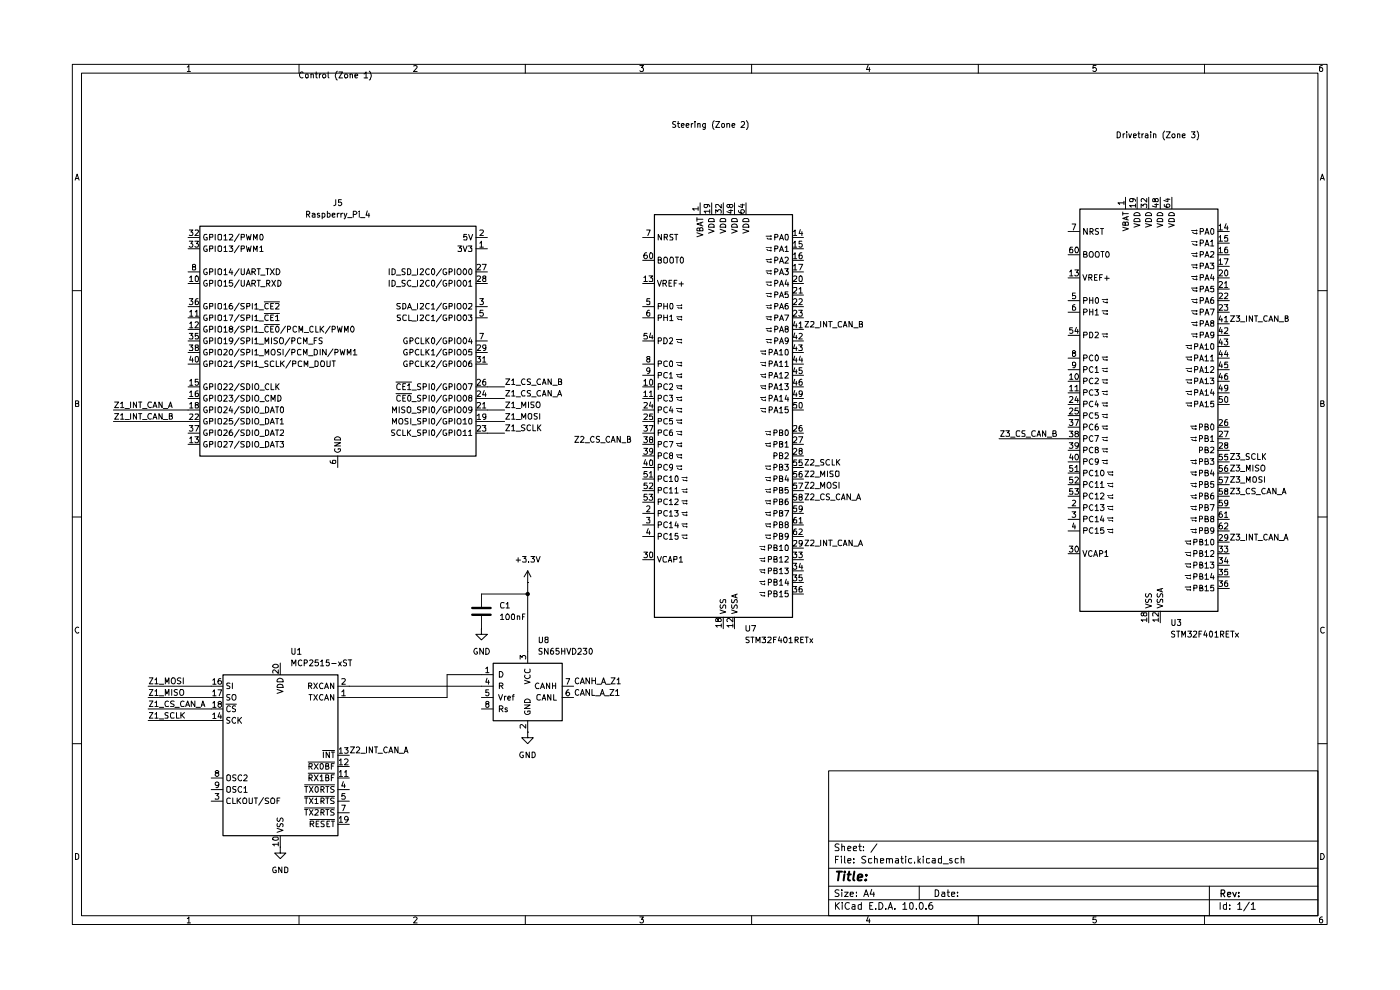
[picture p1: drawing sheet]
<svg xmlns="http://www.w3.org/2000/svg" width="297mm" height="210mm" viewBox="0 0 297 210" stroke-linecap="round" stroke-linejoin="round" font-family="sans-serif">
<g fill="none" stroke="#000" stroke-width=".21">
<path d="M15.3 13.7h266.2v182.4h-266.2zM17.3 15.5h262.3v178.7h-262.3zM39.7 14.2l.4-.3v1.3M39.7 15.2h.7M63.4 13.7v1.8M64.3 15.4v-.1a.54 .54 0 0 0-.6 .1 .54 .54 0 0 0-.2 .6l.3 .4h.5M64.9 15.8l.3-.1 .2 .2v.5h-.5zM66 15.9l.1-.2 .4 .2v.6M66 15.7v.8M66.9 15.7h.4M67.1 15.3v1.1l.2 .1M67.8 15.7v.8"/>
<path d="M68.1 15.7l-.3 .2M68.4 15.9l.5-.2 .2 .2-.1 .5h-.5zM69.6 15.3v1.1l.2 .1M71.6 15.1a1.21 1.21 0 0 0 0 1.9M71.9 15.3h.8l-.8 1.2h.8M73.2 15.8l.3-.1 .3 .2-.1 .5h-.5zM74.3 15.9l.1-.2 .4 .2v.6M74.3 15.7v.8M75.3 16.1l.6-.1-.2-.3-.4 .2v.5l.2 .1 .3-.1M77.2 15.7l.5-.4v1.2M77.2 16.5h.8M78.3 15.1a1.21 1.21 0 0 1 0 1.9"/>
<path d="M87.7 14l.5-.1 .3 .3-.8 1h.8M111.4 13.7v1.8M135.7 13.9h.8l-.4 .4 .4 .3-.1 .5-.5 .1-.2-.2M159.4 13.7v1.8M184.2 13.8l-.4 1h.8M184.4 14.3v.9M207.5 13.7v1.8M232.5 13.9h-.6l-.1 .6 .5-.2 .3 .3v.3l-.3 .3-.5-.2M255.5 13.7v1.8M280.5 13.9l-.6 .3v.8l.3 .2 .3-.1v-.7l-.3-.1-.3 .3M15.9 38.2l.5-1.3 .4 1.3M16 37.9h.6"/>
<path d="M143.4 25.8h-.6v.6l.5 .1 .1 .3-.3 .2-.4-.1M143.7 26.2h.5M143.9 25.8v1.1l.3 .1M144.5 26.6l.6-.1-.1-.3-.5 .2v.5l.2 .1 .4-.1M145.6 26.6l.6-.1-.2-.3-.4 .2v.5l.1 .1 .4-.1M146.7 26.2v.8M147 26.2l-.3 .2M147.4 25.8v.1M147.4 26.2v.8M148 26.4l.2-.2 .3 .1v.7M148 26.2v.8M149.6 26.2v1.1l-.1 .2-.4-.1"/>
<path d="M149.6 26.3l-.3-.1-.3 .2v.4l.3 .2 .3-.1M151.5 25.6a1.44 1.44 0 0 0 0 1.9M151.8 25.8h.9l-.9 1.2h.9M153.1 26.4l.2-.2 .4 .2v.5l-.2 .1-.4-.1zM154.2 26.4l.3-.2 .3 .2v.6M154.2 26.2v.8M155.3 26.6l.6-.1-.2-.3-.4 .2v.5l.2 .1 .3-.1M157.2 25.9l.2-.1h.4l.1 .1v.5l-.7 .6h.7M158.3 25.6l.1 .1a1.34 1.34 0 0 1-.1 1.8M237 28h.3l.4 .3v.6l-.4 .3h-.3zM238.3 28.4v.8M238.6 28.4l-.3 .2"/>
<path d="M239 28v.1M239 28.4v.8M239.5 28.4l.2 .8 .4-.8M240.5 28.8l.6-.1-.1-.2h-.5v.6h.5M241.4 28.4h.4M241.6 28v1.1l.2 .1M242.3 28.4v.8M242.6 28.4l-.3 .2M243 28.5l.4-.1 .1 .2v.6M243.5 28.7h-.4l-.2 .2 .2 .3 .4-.1M244.1 28v.1M244.1 28.4v.8"/>
<path d="M244.7 28.6l.2-.2 .3 .2v.6M244.7 28.4v.8M247.1 27.8l-.4 .5v.8l.4 .6M247.4 28h.9l-.9 1.2h.9M248.6 28.6l.3-.2 .3 .1v.6l-.3 .1-.3-.2zM249.8 28.6l.2-.2 .3 .1v.7M249.8 28.4v.8M250.8 28.8l.6-.1v-.2l-.3-.1-.3 .2v.5l.3 .1 .3-.1M252.8 28h.7l-.4 .5 .3 .1v.5l-.5 .1-.1-.1M253.9 27.8a1.44 1.44 0 0 1 0 1.9M280.1 38.2l.4-1.3 .4 1.3M280.3 37.9h.6"/>
<path d="M39.9 52.8h2.5M39.9 50.4h2.5M39.9 57.7h2.5M40.2 48.8h.7l-.4 .4 .3 .1v.6h-.6M40.2 51.2h.7l-.4 .5 .3 .1v.5l-.5 .1-.1-.1M40.2 58.9l.4-.4v1.2M40.2 59.7h.7M41.1 56.6l-.3-.1 .1-.3a.33 .33 0 0 1 .5-.1 .33 .33 0 0 1 0 .5l-.6 .1 .1 .6h.5l.1-.5-.2-.2M41.3 51.2h.8l-.4 .5 .3 .1v.5l-.5 .1-.2-.1M41.4 48.9l.6-.1 .1 .3-.8 .9h.8M41.5 58.6l.3-.1a.77 .77 0 0 1 .1 1.2h-.3l-.2-.2zM43.9 57.1l-.1-.1a.64 .64 0 0 0-.6 .6 .64 .64 0 0 0 .5 .7l.3-.2v-.3h-.3"/>
<path d="M43.9 59.5h-.1a.6 .6 0 0 0-.6 .6 .6 .6 0 0 0 .7 .5l.1-.5h-.3M43.9 49.7a.66 .66 0 0 0-.7 .5 .66 .66 0 0 0 .3 .7l.5-.1v-.4h-.3M43.9 52.2h-.4a.61 .61 0 0 0-.3 .8 .61 .61 0 0 0 .8 .3v-.4h-.3M44.5 57.7h.5l.1-.2v-.3l-.1-.2h-.5v1.3M44.5 50.3h.6v-.5l-.6-.1v1.2M44.5 52.8l.6-.1v-.4l-.6-.1v1.2M45.7 49.7v1.2M45.7 52.2v1.2M45.7 57v1.3M45.7 59.5v1.2M46.2 57.2l.3-.2 .5 .2v.9l-.2 .2-.6-.2zM46.2 59.6l.3-.1 .5 .1v.9l-.2 .2h-.3l-.3-.2z"/>
<path d="M46.2 49.9l.2-.2h.4l.2 .2v.8l-.2 .2h-.4l-.2-.2zM46.2 52.3l.2-.1h.4l.2 .1v.9l-.2 .2-.6-.2zM47.5 57.3l.4-.3v1.3M47.5 59.8l.4-.3v1.2M47.5 50.1l.4-.4v1.2M47.5 52.5l.4-.3v1.2M47.5 58.3h.7M47.5 50.9h.7M47.5 53.4h.7M48.6 49.8l.6-.1 .2 .3-.8 .9h.8M48.6 52.2h.8l-.4 .4 .3 .1v.6h-.7M49 57l-.4 .8h.8"/>
<path d="M49.2 57.4v.9M49.3 59.5h-.6l-.1 .5h.6l.2 .1v.4l-.3 .2-.5-.1M50.7 57l-1 1.5M50.7 59.4l-1 1.6M50.7 49.6l-1 1.6M50.7 52.1l-1 1.5M51.2 57v1l.2 .3 .4-.2v-1.1M51.2 59.5v1l.2 .2 .4-.1v-1.1M51.2 50.3h.6v-.5l-.6-.1v1.2M51.2 52.8l.6-.1v-.4l-.6-.1v1.2M52.3 58.3l.4-1.3 .4 1.3M52.3 49.7l.2 1.2 .3-.8 .2 .8 .3-1.2"/>
<path d="M52.3 52.2l.2 1.2 .3-.9 .2 .9 .3-1.2M52.3 57.9h.6M53.4 57.7h.6l.2-.4-.2-.3h-.6v1.3M53.8 50.9v-1.2l.4 .9 .3-.9v1.2M53.8 53.4v-1.2l.4 .8 .3-.8v1.2M53.8 57.7l.4 .6M54.5 57h.7M54.5 59.5h.7M54.9 57v1.3M54.9 59.5v1.2M55.1 52.5l.4-.3v1.2M55.1 53.4h.7"/>
<path d="M55.2 49.8l.4-.1a1.05 1.05 0 0 1 0 1.2h-.3l-.2-.2zM55.3 58.4h.9M56.4 57h.7M56.7 57v1.3M57.3 57l.9 1.3M57.7 59.5l.7 1.2M58.2 57l-.9 1.3M58.4 59.5l-.7 1.2M58.6 57a.65 .65 0 0 1 .8 .6 .65 .65 0 0 1-.8 .7zM58.9 59.5a.64 .64 0 0 1 .7 .6 .64 .64 0 0 1-.7 .6zM65 45.5l.6-.1v-.5l-.6-.1v1.3M65.3 45.5l.4 .6"/>
<path d="M66.2 45.3l.4-.1 .2 .2v.7M66.8 45.5l-.6 .2v.3h.6M67.8 45.3h-.5v.3l.5 .1v.2l-.1 .2-.4-.1M68.3 45.3l.4-.1 .2 .3v.5h-.6M68.3 45.2v1.2M69.4 45.3l.4-.1 .2 .3v.5h-.6M69.4 44.8v1.3M70.5 45.7l.6-.2v-.2l-.5-.1-.1 .2v.5l.1 .2 .5-.1M71.2 42.4v1.1l-.4 .1M71.6 45.2v.9M72 45.2l-.4 .3M72.3 45.2v.9"/>
<path d="M72.4 42.4h-.6v.5h.6l.1 .5-.3 .2-.4-.1M72.7 45.2l-.4 .3M73 45.2l.3 .9M73.6 45.2l-.4 1.1-.2 .1M73.8 46.2h.9M75 45.5h.5l.2-.4-.2-.3h-.5v1.3M76.2 44.8v.2M76.2 45.2v.9M76.5 46.2h.9M77.9 44.7l-.2 1h.7M78.3 45.2v.9M82.6 57v1.3"/>
<path d="M82.6 59.5v1.2M83.2 57l.6 .2v.1v.6l-.4 .4h-.2zM83.2 59.5l.6 .1v.2v.6l-.4 .3h-.2zM84.1 58.4h.9M86 57.1l-.6-.1-.1 .2v.3l.7 .4-.3 .4-.4-.1M86 59.5h-.7v.5l.6 .1 .1 .2-.1 .3h-.6M86.5 57l.5 .1 .1 .2v.6l-.3 .4h-.3zM87.1 59.5h-.1a.64 .64 0 0 0-.6 .6 .64 .64 0 0 0 .6 .6l.1-.1M87.4 58.4h.9M88.6 57v1.3M88.6 59.5v1.2M89.2 57.2l.4-.2 .3 .3-.8 1h.8"/>
<path d="M89.2 59.5h.4l.3 .3-.8 .9h.8M91 57.2l-.1-.2a.64 .64 0 0 0-.6 .6 .64 .64 0 0 0 .6 .7l.1-.2M91 59.5h-.1a.64 .64 0 0 0-.6 .6 .64 .64 0 0 0 .6 .6l.1-.1M91.6 59.5h.4a.78 .78 0 0 1-.2 1.2l-.3-.2zM91.8 57a.68 .68 0 0 1 .4 .6 .68 .68 0 0 1-.4 .7l-.3-.3v-.7zM93.7 57l-1.1 1.5M93.7 59.4l-1.1 1.6M94.7 57.1l-.4-.1-.3 .3v.6l.2 .3 .3 .1 .3-.2v-.3h-.3M94.7 59.5h-.4l-.2 .1v.9a.37 .37 0 0 0 .3 .2 .37 .37 0 0 0 .4-.1v-.5h-.3M95.3 57.7l.6-.1v-.5l-.6-.1v1.3M96.5 57v1.3M96.5 59.5v1.2"/>
<path d="M97 57.2l.3-.2 .4 .2 .1 .6-.3 .5-.5-.2zM97 59.6l.3-.1h.3a.8 .8 0 0 1-.1 1.2h-.2a.79 .79 0 0 1-.3-1.1zM97.1 52.2h.8l-.4 .4 .4 .1v.6h-.8M98.2 52.2l.5 1.2 .4-1.2M98.4 57.1a.61 .61 0 0 1 .7 .5 .61 .61 0 0 1-.4 .7 .71 .71 0 0 1-.3-1.2zM98.4 59.5a.61 .61 0 0 1 .7 .4 .61 .61 0 0 1-.3 .7 .6 .6 0 0 1-.6-.3 .6 .6 0 0 1 .2-.8zM99 49.7h-.6v.5a.45 .45 0 0 1 .6 .1 .45 .45 0 0 1 0 .6l-.6-.1M99.3 52.2h.8l-.3 .4 .3 .1v.6h-.8M99.4 49.7l.4 1.2 .5-1.2M99.4 59.8l.4-.3v1.2M99.5 57.2l.3-.2 .3 .3v.7l-.3 .3a.72 .72 0 0 1-.3-1.1zM100.9 52.8h2.5"/>
<path d="M100.9 50.4h2.5M100.9 57.7h2.5M101.2 56.2l.5-.1 .3 .2-.8 1h.8M101.2 58.6l.5-.1 .3 .3-.8 .9h.8M101.8 51.6l.3-.4v1.2M101.8 48.9l.6-.1 .2 .2-.1 .3-.7 .7h.8M101.8 52.4h.8M102.3 56.1h.8l-.5 1.2M102.6 59l-.2-.2 .2-.3 .5 .1v.3a.48 .48 0 0 0-.6 .2 .48 .48 0 0 0 .1 .6l.5-.1v-.5l-.2-.1M136.3 50.4h2.5M136.3 55.2h2.5M136.6 58.9l.3-.4v1.2"/>
<path d="M136.6 59.7h.8M137.2 48.8h.7l-.5 1.2M137.2 53.6l-.4 .2-.2 .8 .2 .3h.3l.3-.3v-.3l-.2-.2h-.4l-.2 .2M137.7 58.5h.8l-.5 .4 .5 .2v.5h-.8M138 53.6l.5 .3v.7l-.3 .3a.75 .75 0 0 1-.2-1.3zM139.5 59.5l.4 1.2 .4-1.2M139.6 55.1h.5l.2-.3-.2-.3h-.5v1.3h.5l.2-.2v-.3l-.2-.2M140.3 49.7v1.2l-.7-1.2v1.2M140.9 50.3h.6l.1-.5-.7-.1v1.2M141.1 54.5h.2l.3 .3v.8l-.3 .2-.5-.2v-.8zM141.2 50.3l.4 .6M142.3 54.5h.3l.3 .3v.8l-.6 .2a.86 .86 0 0 1 0-1.3z"/>
<path d="M142.5 59.5h-.6v1.2h.6M142.8 49.7h-.6a.47 .47 0 0 0 0 .5 .47 .47 0 0 0 .5 .2v.5h-.6M143.1 49.7h.7M143.3 54.5h.7M143.4 49.7v1.2M143.6 59.5h-.6v1.2M143.6 54.5v1.3M144.5 54.5l.5 .3v.8l-.3 .2a.75 .75 0 0 1-.2-1.3zM144.5 59.8v.9M147.8 49.4l1.3 .4-1.3 .4M147.8 46.2v.7M147.8 46.5h1.3"/>
<path d="M148.1 44.3h-1.2l.4 .3M148.1 43.9v.7M148.4 48.5l.3-.2 .4 .2v.5h-1.3v-.5l.2-.1h.4v.6M148.5 43v2.5M148.7 47.3v.5M149.1 47.1l-1.3 .4 1.3 .4M149.9 43.4l.2 .1v.3l-.2 .2h-.4v-.6h.8l.3 .5M150.3 48.6l1.2 .4-1.2 .5M150.5 47.6h.8l.2 .2v.4h-1.2zM150.6 44.8h-1.2l.3 .4M150.6 46.3h.6l.3 .2v.5h-1.2v-.3zM150.6 44.5v.7"/>
<path d="M151 43v2.5M151.8 45.2v-.7l.5 .4 .2-.4 .4 .1v.6M152.8 48.6l1.1 .4-1.1 .5M152.8 46.5l.2-.2h.7l.2 .2v.5h-1.1zM152.9 47.6h.9l.1 .2v.4h-1.1zM153 43.4v.7l-.7-.7-.5 .1 .1 .5M153.4 43v2.5M154.6 44.6h.9M154.8 43.5l.1-.1h.4l.2 .1v.3l-.3 .2-.4-.1v-.4l-.2-.1-.4 .1v.3l.3 .2 .3-.2M155 44.5v.7l-.8-.3M155.2 48.6l1.2 .4-1.2 .5M155.2 46.5l.3-.2h.6l.3 .4v.3h-1.2z"/>
<path d="M155.4 47.6h.8l.2 .6h-1.2v-.4zM155.8 43v2.5M156.7 44.6l.1 .5 .9 .1 .2-.2v-.3l-.2-.2h-.4l-.1 .1v.5l.1 .1M157.1 43.5h.8M157.5 43.3v.7l-.8-.3M157.6 48.6l1.3 .4-1.3 .5M157.7 46.5l.2-.2h.6l.3 .2 .1 .5h-1.3zM157.8 47.6h.9l.2 .6h-1.3zM158.3 43v2.5M162.5 50.1h1.1M162.5 52.6h1.1M162.5 55h1.1"/>
<path d="M162.5 57.5h1.1M162.5 59.8h1.1M162.7 52.8l.2 .3h.7M162.7 55.3l.2 .3h.7M162.7 57.7l.2 .3 .7 .1M162.8 50.4l.2 .3M163 50.7h.6M163.5 49.9l.1 .2M163.5 50.5l.1 .2M163.5 52.4l.1 .2M163.5 53l.1 .1M163.5 54.8l.1 .2"/>
<path d="M163.5 55.4l.1 .2M163.5 57.3l.1 .2M163.5 57.9l.1 .2M163.5 59.8h.1M163.6 50.1l-.1 .2M163.6 50.7l-.1 .2M163.6 52.6l-.1 .1M163.6 53.1l-.1 .2M163.6 55l-.1 .1M163.6 55.6l-.1 .2M163.6 57.5l-.1 .1M163.6 58.1l-.1 .1"/>
<path d="M163.6 59.8l-.1 .2M164.4 50.3h.5l.1-.2v-.3l-.6-.1v1.2M164.4 52.8l.6-.1v-.4l-.1-.1h-.5v1.2M164.4 55.2l.6-.1v-.3l-.2-.3h-.4v1.3M164.4 57.7h.4l.2-.3-.2-.4h-.4v1.3M165.4 50.9l.4-1.2 .4 1.2M165.4 53.4l.4-1.2 .4 1.2M165.4 55.8l.4-1.3 .4 1.3M165.4 58.3l.4-1.3 .4 1.3M165.5 57.9h.6M165.5 50.6h.6M165.5 53h.6"/>
<path d="M165.5 55.5h.6M166.5 57h.7l-.4 .5h.4v.7l-.6 .1-.1-.2M166.6 52.5l.3-.3v1.2M166.6 54.7l.4-.2 .2 .5-.7 .8h.7M166.6 53.4h.6M166.6 49.8h.6v.7l-.1 .4h-.4l-.1-.2zM166.8 59.4l-.2 .9h.7M167.2 59.9v.8M168.1 52.8h2.4M168.1 50.4h2.4M168.1 57.7h2.4M168.1 55.2h2.4"/>
<path d="M168.3 49.1l.4-.3v1.2M168.3 51.6l.4-.4v1.2M168.3 54l.4-.4v1.3M168.3 56.4l.4-.3v1.2M168.3 58.6h.7v.4l-.7 .7h.7M168.3 52.4h.7M168.3 50h.7M168.3 54.9h.7M168.3 57.3h.7M169.4 56.1h.9l-.6 1.2M169.6 58.6l.3-.1a.86 .86 0 0 1 .1 1.2h-.3l-.2-.2zM169.8 48.7l-.3 .9h.8"/>
<path d="M170.1 51.2h-.6v.6l.4-.1 .3 .2-.1 .4-.4 .1-.2-.1M170.1 53.6l-.4 .1-.2 .3v.7l.2 .2 .4-.1v-.7h-.5l-.1 .2M170.1 49.1v.9M226.6 49.1h2.4M226.6 58.9h2.4M226.6 54h2.4M226.9 57.7l.4-.4v1.2M226.9 58.5h.7M227.4 47.5h.8l-.5 1.3M227.5 52.4h-.4l-.2 .3v.8l.6 .1v-.7h-.4l-.2 .2M228 57.3h.8l-.4 .5h.3l.1 .5-.3 .2h-.3l-.2-.1M228.2 52.4h.4a1.05 1.05 0 0 1 0 1.2h-.4a1.05 1.05 0 0 1 0-1.2z"/>
<path d="M229.7 58.3l.4 1.2 .5-1.2M229.9 54l.6-.1v-.5h-.6v1.1h.6l.2-.3-.4-.2M230.7 48.4v1.3l-.8-1.3v1.3M231 58.9h.6v-.6h-.6v1.2M231.2 53.5l.2-.1h.4a.87 .87 0 0 1 0 1.1h-.6l-.1-.3zM231.2 49.1l.6-.1 .1-.3-.2-.3h-.5v1.3M231.2 58.9l.5 .6M231.5 49.1l.4 .6M232.2 58.9h.4M232.4 53.5l.3-.1h.3a.87 .87 0 0 1 0 1.1h-.5l-.2-.3zM232.8 58.3h-.6v1.2h.6M233 48.5l-.4-.1-.3 .3 .2 .3 .5 .2v.4l-.1 .1-.6-.1"/>
<path d="M233.3 58.9h.4M233.4 48.4h.7M233.5 53.4h.7M233.8 48.4v1.3M233.9 58.3h-.6v1.2M233.9 53.4v1.1M234.4 59h.9M234.7 53.4h.2a.6 .6 0 0 1 .4 .6 .6 .6 0 0 1-.6 .5l-.2-.4zM234.8 58.5v1M238.2 48.2l1.2 .3-1.2 .5M238.2 45v.7M238.2 45.3h1.2"/>
<path d="M238.4 43h-1.2l.3 .4M238.4 42.7v.7M238.7 47.3l.2-.2h.4l.1 .2v.5h-1.2v-.5l.2-.2 .3 .2v.5M238.8 41.8v2.5M239 46v.6M239.4 45.9l-1.2 .4 1.2 .4M240.1 42.1l.3 .3-.1 .4h-.6l-.1-.4a.72 .72 0 0 1 .8-.3 .72 .72 0 0 1 .5 .6M240.6 47.4l1.2 .4-1.2 .4M240.6 46.5l.3-.2h.6l.3 .4v.3h-1.2zM240.6 45.3a.66 .66 0 0 1 .8-.2 .66 .66 0 0 1 .4 .6h-1.2zM240.9 43.6h-1.3l.4 .4M240.9 43.3v.7"/>
<path d="M241.2 41.8v2.5M242.1 44v-.7l.4 .4 .3-.4 .5 .1-.1 .6M243 47.4l1.3 .4-1.3 .4M243.1 46.5l.3-.2h.5l.3 .2 .1 .5h-1.3zM243.2 45.2a.66 .66 0 0 1 .7-.1 .66 .66 0 0 1 .4 .6h-1.3zM243.3 42.1v.8l-.9-.8-.3 .3 .1 .4M243.7 41.8v2.5M245 43.4h.7M245 42.4l.3-.3 .4 .3-.1 .4h-.5l-.1-.6-.2-.1-.3 .2 .1 .5h.4v-.2M245.3 43.2v.8l-.8-.3M245.5 47.4l1.2 .4-1.2 .4M245.6 46.5l.1-.2h.7l.3 .2v.5h-1.2z"/>
<path d="M245.6 45.3a.72 .72 0 0 1 1.1 0v.4h-1.2zM246.1 41.8v2.5M247 43.4l.1 .4 .8 .2a.35 .35 0 0 0 .3-.4 .35 .35 0 0 0-.3-.3h-.2a.35 .35 0 0 0-.3 .3 .35 .35 0 0 0 .3 .4M247.3 42.3h.9M247.8 42.1v.7l-.9-.3M247.9 47.4l1.2 .4-1.2 .4M248 46.5l.2-.2h.7l.2 .2v.5h-1.2zM248 45.3a.72 .72 0 0 1 1.1 0v.4h-1.2zM248.6 41.8v2.5M252.7 48.9h1.3M252.7 51.3h1.3M252.7 53.7h1.3"/>
<path d="M252.7 56.2h1.3M252.7 58.7h1.3M253 49.2l.2 .2 .8 .1M253 51.6l.3 .3M253 54.1l.3 .2h.7M253 56.5l.3 .3h.7M253 59l.3 .2h.7M253.3 52h.7M253.7 48.7l.3 .2M253.7 49.3l.3 .2M253.7 51.2l.3 .1M253.7 51.8l.3 .2"/>
<path d="M253.7 53.6l.3 .1M253.7 54.2l.3 .1M253.7 56l.3 .2M253.7 56.6l.3 .2M253.7 58.5l.3 .2M253.7 59.1l.3 .1M254 48.9l-.3 .1M254 49.5l-.3 .2M254 51.3l-.3 .2M254 52h-.3M254 53.7l-.3 .2M254 54.3l-.3 .2"/>
<path d="M254 56.2l-.3 .2M254 56.8l-.3 .2M254 58.7l-.3 .1M254 59.2l-.3 .2M254.6 49.1l.7-.1v-.4l-.7-.2v1.3M254.6 51.6l.6-.1 .1-.4-.7-.2v1.3M254.6 54h.6l.1-.6h-.7v1.1M254.6 56.4h.6l.1-.5-.7-.1v1.2M254.6 58.9h.6l.1-.5-.7-.1v1.2M255.6 49.7l.5-1.3 .4 1.3M255.6 52.2l.5-1.3 .4 1.3M255.6 54.5l.5-1.1 .4 1.1"/>
<path d="M255.6 57l.5-1.2 .4 1.2M255.6 59.5l.5-1.2 .4 1.2M255.8 49.4h.6M255.8 51.8h.6M255.8 54.2h.6M255.8 56.7h.6M255.8 59.1h.6M256.7 55.8h.8l-.4 .4 .4 .2v.5h-.8M256.8 51.2l.4-.3v1.3M256.8 53.4h.7v.5l-.8 .6h.8M256.8 52.2h.7M256.9 48.6l.3-.2 .3 .3v.8l-.3 .2-.3-.1z"/>
<path d="M257.1 58.2l-.3 .8h.8M257.4 58.6v.9M258.3 49.1h2.5M258.3 58.9h2.5M258.3 51.6h2.5M258.3 54h2.5M258.3 56.5h2.5M258.6 47.9h.2l.1-.4v1.3M258.6 50.3l.3-.3v1.2M258.6 52.8l.3-.4v1.2M258.6 55.2l.3-.3v1.2M258.6 57.4l.2-.1h.3l.3 .2-.1 .3-.7 .7h.8"/>
<path d="M258.6 59.9l.2-.2h.3l.3 .3-.8 1h.8M258.6 48.8h.8M258.6 51.2h.8M258.6 53.6h.8M258.6 56.1h.8M259.7 54.9h.8l-.5 1.2M259.9 57.3h.3l.3 .2v.8l-.3 .2a.71 .71 0 0 1-.3-1.2zM260.1 47.4l-.3 1h.7M260.4 52.4l-.5 .1-.1 .9 .1 .2 .6-.1v-.5l-.2-.1h-.3l-.2 .2M260.4 47.9v.9M260.5 50h-.6l-.1 .6 .1-.2h.4l.2 .2v.5h-.7M15.3 61.7h2"/>
<path d="M39.9 65h2.5M39.9 67.4h2.5M39.9 72.3h2.5M39.9 60.1h2.5M39.9 69.9h2.5M39.9 74.8h2.5M39.9 77.2h2.5M40.2 70.7h.7l-.4 .4 .4 .3-.1 .5-.6-.1M40.2 63.4h.7l-.4 .5h.3v.6h-.6M40.2 73.2h.7l-.4 .4 .4 .2-.1 .6-.6-.1M40.2 66.1l.4-.3v1.3M40.2 68.6l.4-.3v1.2"/>
<path d="M40.2 67.1h.7M40.2 69.5h.7M40.5 75.5l-.3 .9h.8M40.8 76v.8M41.4 66.1l.4-.3v1.3M41.4 68.4l.4-.1 .3 .3-.8 .9h.8M41.4 75.8l.2-.2h.3a.77 .77 0 0 1-.1 1.2l-.4-.2zM41.4 67.1h.7M41.6 73.7l-.2-.1v-.3l.6-.1v.4l-.6 .2 .1 .6 .5-.1a.36 .36 0 0 0-.2-.6M42 70.7h-.6v.6l.2-.2 .4 .1v.7l-.6-.1M42 63.4h-.4l-.2 .3v.8h.6v-.6h-.4l-.2 .2M43.9 66.8h-.4a.61 .61 0 0 0-.3 .8 .61 .61 0 0 0 .8 .3v-.4h-.3"/>
<path d="M43.9 69.3l-.1-.1a.64 .64 0 0 0-.6 .6 .64 .64 0 0 0 .5 .7l.3-.2v-.3h-.3M43.9 71.7l-.1-.1a.64 .64 0 0 0-.6 .6 .64 .64 0 0 0 .5 .7l.3-.2v-.4h-.3M43.9 64.4h-.4a.61 .61 0 0 0-.3 .8 .61 .61 0 0 0 .8 .3v-.5h-.3M43.9 74.2l-.1-.1a.66 .66 0 0 0-.6 .5 .66 .66 0 0 0 .3 .7l.5-.1v-.4h-.3M43.9 76.6h-.1a.66 .66 0 0 0-.6 .4 .66 .66 0 0 0 .3 .7h.5v-.5h-.3M44.5 60.1h.5l.1-.1v-.5h-.6v1.2M44.5 67.4l.6-.1v-.4l-.6-.1v1.2M44.5 69.9l.6-.1v-.4l-.1-.2h-.5v1.3M44.5 72.3h.5l.1-.1v-.4l-.1-.2h-.5v1.3M44.5 65h.6v-.5l-.6-.1v1.2M44.5 74.8h.5l.1-.2v-.4l-.6-.1v1.2M44.5 77.2h.6v-.6h-.6v1.1"/>
<path d="M45.7 64.4v1.2M45.7 66.8v1.2M45.7 69.2v1.3M45.7 71.6v1.3M45.7 74.1v1.2M45.7 76.6v1.1M46.2 67l.2-.2h.4l.2 .2v.8l-.2 .2-.6-.2zM46.2 69.4l.3-.2 .5 .2v.9l-.2 .2-.6-.2zM46.2 71.8l.3-.2 .5 .2v.9l-.2 .2-.6-.2zM46.2 64.5l.2-.1h.4l.2 .1v.9l-.2 .2-.6-.2zM46.2 74.3l.3-.2 .5 .2v.8l-.2 .2h-.4l-.2-.2zM46.2 76.7l.3-.1 .5 .1v.9l-.2 .1h-.4l-.2-.1z"/>
<path d="M47.5 67.2l.4-.4v1.2M47.5 69.5l.4-.3v1.3M47.5 72l.4-.4v1.3M47.5 64.7l.4-.3v1.2M47.5 74.2l.4-.1 .3 .3-.8 .9h.8M47.5 76.6h.4l.3 .3-.8 .8h.8M47.5 65.6h.7M47.5 68h.7M47.5 60.7h.7M47.5 70.5h.7M47.5 72.9h.7M48.6 66.8h.8l-.5 1.2"/>
<path d="M48.6 76.9l.4-.3v1.1M48.6 77.7h.8M48.8 74.2h.1a.6 .6 0 0 1 .6 .4 .6 .6 0 0 1-.3 .7h-.3a.78 .78 0 0 1-.1-1.1zM48.9 69.8l-.3-.4 .3-.2h.2l.3 .3-.8 .5v.2l.3 .3h.2l.3-.3v-.2l-.3-.2M49.2 64.4a.55 .55 0 0 0-.6 .5l.1 .6 .4 .1 .3-.3v-.3l-.3-.2h-.2l-.3 .2M49.4 72.2l-.3 .2-.4-.1-.1-.4 .3-.3h.2a.72 .72 0 0 1 .3 .8 .72 .72 0 0 1-.6 .5M50.7 66.7l-1 1.6M50.7 69.2l-1 1.5M50.7 71.6l-1 1.6M50.7 64.3l-1 1.6M50.7 74l-1 1.6M50.7 76.5l-1 1.6"/>
<path d="M51.8 66.8h-.6l-.1 .2 .1 .3 .6 .2v.4h-.7M51.8 69.3l-.5-.1-.2 .2 .1 .4 .6 .3-.2 .4-.5-.1M51.8 71.7l-.5-.1-.2 .3 .1 .3 .6 .3-.2 .4-.5-.1M51.8 64.4h-.6l-.1 .1 .2 .5h.3l.2 .2v.3h-.7M51.8 74.2h-.6v.4l.5 .2 .1 .3-.1 .2h-.6M51.8 76.6h-.6l-.1 .3 .2 .3h.3l.2 .4-.1 .1h-.6M52.3 60.7l.4-1.2 .4 1.2M52.3 67.4l.6-.1v-.5h-.6v1.2M52.3 69.9l.6-.1v-.5l-.6-.1v1.3M52.3 72.3l.6-.1v-.5l-.6-.1v1.3M52.3 65h.6v-.6h-.6v1.2M52.3 74.8l.6-.1v-.5l-.6-.1v1.2"/>
<path d="M52.3 77.2h.6v-.6h-.6v1.1M52.3 60.3h.6M53.4 60.1h.6l.2-.2-.1-.4h-.7v1.2M53.5 64.4v1.2M53.5 66.8v1.2M53.5 69.2v1.3M53.5 71.6v1.3M53.5 74.1v1.2M53.5 76.6v1.1M53.8 60.1l.4 .6M54 67.2l.4-.4v1.2M54 69.5h.2l.2-.3v1.3"/>
<path d="M54 72h.2l.2-.4v1.3M54 64.7l.4-.3v1.2M54 74.4l.4-.3v1.2M54 76.9l.4-.3v1.1M54 65.6h.8M54 68h.8M54 70.5h.8M54 75.3h.8M54 72.9h.8M54 77.7h.8M55 65.7h.9M55 68.1h.9"/>
<path d="M55 70.5h.9M55 73h.9M55 75.5h.9M55 77.9h.9M55.3 60.8h.9M56.1 66.5h3.2M56.1 68.9h3.2M56.1 64h3.2M56.2 72.9v-1.3l.4 .9 .4-.9v1.3M56.2 75.3v-1.2l.4 .9 .4-.9v1.2M56.6 60.1l.6-.1v-.5h-.6v1.2M56.8 76.6h-.4l-.2 .2v.3l.6 .2v.4h-.6"/>
<path d="M56.8 60.1l.5 .6M56.9 66.9l-.5-.1a.61 .61 0 0 0-.3 .8 .61 .61 0 0 0 .8 .3M56.9 69.4l-.2-.2a.65 .65 0 0 0-.5 .6 .65 .65 0 0 0 .5 .7l.2-.2M56.9 64.5l-.5-.1a.61 .61 0 0 0-.3 .8 .61 .61 0 0 0 .8 .3M57.4 67.3h.4M57.4 69.8h.4M57.4 65h.4M57.6 74.3l.5-.2a.86 .86 0 0 1 .1 1.2h-.4a.74 .74 0 0 1-.2-1zM57.6 71.6v1.3M58 66.8h-.6v1.2h.6M58 69.2h-.6v1.3h.6M58 64.4h-.6v1.2h.6"/>
<path d="M58.1 76.6h-.1a.46 .46 0 0 0-.7 .2v.7l.2 .2h.6M58.4 67.2l.5-.4v1.2M58.4 64.5l.6-.1 .2 .1-.1 .4-.7 .7h.8M58.4 68h.8M58.6 69.3a.61 .61 0 0 1 .7 .5 .61 .61 0 0 1-.4 .7 .71 .71 0 0 1-.3-1.2zM58.6 76.6v1.1h.6M58.9 71.7l-.5-.1-.3 .3 .1 .3 .7 .3-.3 .4-.5-.1M59.5 71.6a.46 .46 0 0 1 .6 .5v.4a.46 .46 0 0 1-.6 .4 .86 .86 0 0 1 0-1.3zM59.5 74.2h-.6v.4l.6 .4-.1 .3h-.5M59.5 76.6v1.1M59.8 77.1l.5 .6M60 74.1v1.2"/>
<path d="M60.3 76.6l-.8 .6M60.6 69.2l-1.1 1.5M61 69.9l.6-.1v-.5l-.6-.1v1.3M61.5 71.6l-1 1.6M61.5 74l-1 1.6M61.7 76.5l-1.1 1.6M61.9 72.3l.6-.1v-.5l-.6-.1v1.3M61.9 74.8l.6-.1v-.5l-.6-.1v1.2M62.1 77.2h.6l.1-.6h-.7v1.1M62.9 69.4l-.4-.2-.3 .3 .1 .8 .2 .2 .4-.2M63.4 70.5v-1.3l.5 .9 .3-.9v1.3M63.9 71.8l-.5-.2-.3 .4 .1 .7 .2 .2 .5-.2"/>
<path d="M63.9 74.2h-.1a.45 .45 0 0 0-.7 .2v.6l.2 .3 .6-.1M64 76.6h-.1a.45 .45 0 0 0-.6 .2v.7l.1 .2h.6M64.4 72.9v-1.3l.4 .9 .3-.9v1.3M64.4 75.3v-1.2l.4 .9 .3-.9v1.2M64.5 77.7v-1.1l.5 .8 .3-.8v1.1M64.5 70.5h1M65.5 73h.9M65.5 75.5h.9M65.6 77.9h1M66.4 69.4l-.3-.2-.4 .3 .1 .8 .3 .2 .3-.2M66.7 74.1h.3l.3 .3v.6l-.1 .3h-.5zM66.7 72.2h.4"/>
<path d="M66.8 76.6h.4l.3 .2v.7l-.2 .2h-.5zM67 69.2v1.3h.5M67.2 71.6h-.5v1.3M67.9 69.2v1.3M67.9 74.1v1.2M68.1 69.8l.6 .7M68.3 76.6a.46 .46 0 0 1 .6 .4l-.2 .7h-.5l-.1-.1a.82 .82 0 0 1 .2-1zM68.3 71.7h-.5v.5l.5 .1v.4l-.2 .2-.4-.1M68.7 69.2l-.8 .8M69.2 74.1v1.2l-.8-1.2v1.2M69.4 76.6v1.1h.6v-1.1M70 69.2l-1 1.5"/>
<path d="M70.5 69.9l.6-.1v-.5l-.6-.1v1.3M70.5 76.6h.6M70.6 74l-1.1 1.6M70.8 76.6v1.1M71.1 74.8l.5-.1v-.5l-.5-.1v1.2M71.6 69.2l.2 1.3 .3-1 .2 1 .3-1.3M72.2 74.1l.2 1.2 .3-.9 .2 .9 .3-1.2M73.1 70.5v-1.3l.3 .9 .5-.9v1.3M73.7 75.3v-1.2l.3 .9 .4-.9v1.2M74.7 69.2a.68 .68 0 0 1 .4 .6 .68 .68 0 0 1-.4 .7 .75 .75 0 0 1 0-1.3zM75 74.4l.3-.3v1.2M75 75.3h.7"/>
<path d="M84.1 60.8h.9M84.9 64.4h-.6l-.1 .1 .2 .5h.3l.2 .2v.3h-.7M84.9 66.8h-.6v.2v.3l.6 .2v.4h-.6M85.4 64.4h.5a.66 .66 0 0 1 .2 .7 .66 .66 0 0 1-.7 .5zM86.2 66.9l-.6-.1-.2 .3v.7a.55 .55 0 0 0 .8 .1M86.4 71.7l-.2-.1a.64 .64 0 0 0-.6 .7 .64 .64 0 0 0 .6 .6l.2-.1v-.5h-.2M86.4 74.2a.61 .61 0 0 0-.8 .3 .61 .61 0 0 0 .3 .8h.5v-.5h-.2M86.4 76.6a.61 .61 0 0 0-.8 .4 .61 .61 0 0 0 .3 .7h.5v-.5h-.2M86.5 65.6l.4-1.2 .4 1.2M86.6 65.2h.5M86.7 66.8v1.2h.6M87 72.3h.4l.3-.4-.3-.3h-.4v1.3"/>
<path d="M87 74.8h.4l.3-.3-.1-.3-.6-.1v1.2M87 77.2h.5l.2-.2-.1-.4h-.6v1.1M87.4 65.7h.9M87.4 68.1h.9M87.4 60.8h.9M88.6 64.4v1.2M88.6 66.8v1.2M88.8 71.8l-.2-.2a.65 .65 0 0 0-.5 .7 .65 .65 0 0 0 .5 .6l.2-.2M88.8 74.2a.61 .61 0 0 0-.7 .3 .61 .61 0 0 0 .2 .8l.5-.1M88.8 76.6a.61 .61 0 0 0-.7 .4 .61 .61 0 0 0 .2 .7h.5M89.2 64.5l.6-.1 .1 .3-.8 .9h.8M89.2 66.9l.6-.1 .1 .4-.8 .8h.8"/>
<path d="M89.3 71.6v1.3h.6M89.3 74.1v1.2h.6M89.3 76.6v1.1h.6M90.4 71.6v1.3M90.4 74.1v1.2M90.4 76.6v1.1M90.5 72.2l.5 .7M90.5 74.6l.5 .7M90.5 77.1l.5 .6M91 64.5l-.5-.1a.61 .61 0 0 0-.2 .7 .61 .61 0 0 0 .7 .4M91 66.9l-.5-.1a.61 .61 0 0 0-.2 .8 .61 .61 0 0 0 .7 .3M91 71.6l-.6 .7"/>
<path d="M91 74.1l-.6 .7M91 76.6l-.6 .6M91.5 64.7l.4-.3v1.2M91.5 67.2l.4-.4v1.2M91.5 74.4l.4-.3v1.2M91.5 76.6h.5l.2 .3-.7 .8h.7M91.5 65.6h.7M91.5 68h.7M91.5 75.3h.7M91.8 71.6a.68 .68 0 0 1 .4 .7 .68 .68 0 0 1-.4 .6l-.3-.2v-.8zM93.7 64.3l-1.1 1.6M93.7 66.7l-1.1 1.6"/>
<path d="M93.7 71.6l-1.1 1.6M93.7 74l-1.1 1.6M93.7 76.5l-1.1 1.6M94.7 64.4h-.5l-.2 .2v.7a.52 .52 0 0 0 .8 .2v-.5h-.3M94.7 66.8h-.5l-.2 .3v.7a.52 .52 0 0 0 .8 .1v-.4h-.3M94.7 71.7l-.4-.1-.3 .4v.6l.3 .3 .5-.2v-.4h-.3M94.7 74.2a.45 .45 0 0 0-.7 .2v.6l.2 .3 .6-.1v-.4h-.3M94.7 76.6a.45 .45 0 0 0-.7 .2v.7l.2 .2h.6v-.5h-.3M95.3 65h.6v-.6h-.6v1.2M95.3 67.4l.6-.1v-.5h-.6v1.2M95.3 72.3l.6-.1v-.5l-.6-.1v1.3M95.3 60.1l.6-.1v-.5h-.6v1.2"/>
<path d="M95.3 74.8l.6-.1v-.5l-.6-.1v1.2M95.3 77.2h.6v-.6h-.6v1.1M96.5 64.4v1.2M96.5 66.8v1.2M96.5 71.6v1.3M96.5 74.1v1.2M96.5 76.6v1.1M97 71.8l.3-.2 .4 .2 .1 .7-.3 .4-.5-.2zM97 74.3l.3-.2 .3 .1a.87 .87 0 0 1 0 1.1h-.5l-.1-.3zM97 76.7l.3-.1 .4 .1 .1 .6-.2 .4h-.5l-.1-.4zM97.1 64.4h.5l.2 .4-.1 .6-.2 .2-.4-.1-.1-.4zM97.1 66.8h.5a.77 .77 0 0 1-.1 1.2l-.4-.1a.87 .87 0 0 1 0-1.1z"/>
<path d="M98.4 64.4l.4 .1a.66 .66 0 0 1-.2 1.1 .84 .84 0 0 1-.2-1.2zM98.4 66.8a.61 .61 0 0 1 .7 .5 .61 .61 0 0 1-.4 .7 .75 .75 0 0 1-.3-1.2zM98.4 71.7a.61 .61 0 0 1 .7 .5 .61 .61 0 0 1-.4 .7 .71 .71 0 0 1-.3-1.2zM98.4 74.2a.61 .61 0 0 1 .7 .4 .61 .61 0 0 1-.3 .7h-.4l-.1-.2-.1-.5zM98.4 76.6h.3a.84 .84 0 0 1 .1 1.1h-.4a.78 .78 0 0 1 0-1.1zM99.3 66.8h.8l-.3 .4 .3 .1v.6h-.8M99.4 64.5l.6-.1 .1 .5-.8 .7h.8M99.4 60.7h.7M99.8 71.6l-.4 .9h.8M100 76.6h-.4l-.2 1 .1 .1h.6v-.5l-.2-.2h-.2l-.3 .2M100 72.1v.8M100.1 74.1h-.6l-.1 .6 .6-.1 .1 .6h-.7"/>
<path d="M100.9 65h2.5M100.9 67.4h2.5M100.9 72.3h2.5M100.9 60.1h2.5M100.9 74.8h2.5M100.9 77.2h2.5M101.2 73.3l.6-.1 .2 .2-.8 1h.8M101.2 75.6h.8l-.5 .5h.4v.6h-.7M101.8 63.4h.8l-.5 .5h.4v.6h-.7M101.8 70.7h.8l-.6 1.2M102.4 76l.3-.4v1.2M102.4 76.8h.7"/>
<path d="M102.5 65.8h-.6l-.1 .6 .6-.1 .2 .5-.3 .3h-.3l-.2-.2M103.1 73.7l-.2 .2h-.3l-.2-.2 .1-.4h.6v.8l-.2 .3h-.3M136.3 65h2.5M136.3 67.4h2.5M136.3 72.3h2.5M136.3 60.1h2.5M136.3 77.2h2.5M136.3 79.6h2.5M137.3 70.7h-.6l-.1 .6 .2-.2h.3l.3 .3v.3l-.2 .2-.6-.1M137.4 76.1l-.2-.3 .2-.2h.4l.1 .4-.2 .1h-.3l-.2 .3 .2 .4 .5-.1v-.5l-.2-.1M137.8 65.8l-.4 .2-.2 .8 .2 .3 .5-.2-.1-.6h-.4l-.2 .3M137.9 63.4h-.6l-.1 .5h.7v.6h-.7"/>
<path d="M137.9 78.6l-.1 .2h-.4l-.2-.2v-.3l.2-.3 .5 .2v.7l-.2 .3-.3 .1M138 70.6l-.2 1h.7M138.4 71.1v.8M139.6 65h.6l.1-.5-.7-.1v1.2M139.6 67.4l.7-.1v-.4l-.7-.1v1.2M139.6 77.2h.6l.1-.6h-.7v1.1M139.6 79.6h.6l.1-.5-.7-.1v1.2M139.6 72.3h.5l.2-.1v-.4l-.2-.2h-.5v1.3M140.7 60.1h.5l.2-.2-.1-.4h-.6v1.2M140.8 71.6a.65 .65 0 0 1 .8 .7 .65 .65 0 0 1-.8 .6zM140.8 67.3h.8M140.8 65h.8"/>
<path d="M140.8 64.4v1.2M140.8 66.8v1.2M141 60.1l.4 .6M141.6 76.6h-.4l-.4 .2v.7l.3 .2h.5M141.6 79.1l-.5-.1-.3 .3v.6l.4 .3 .4-.1M141.6 64.4v1.2M141.6 66.8v1.2M141.9 60h.4M142 79.4l.3-.4v1.2M142 71.8l.2-.2h.3l.2 .2v.4l-.7 .7h.7M142.1 67.2l.3-.4v1.2M142.1 68h.7"/>
<path d="M142.2 64.5l.4-.1a.86 .86 0 0 1-.1 1.2l-.3-.1zM142.2 76.6h.2l.3 .2v.8l-.2 .1h-.3a.78 .78 0 0 1 0-1.1zM143 60h.4M143.4 76.9h1.3M143.4 79.4h1.3M143.4 72h1.3M143.5 64.7h1.2M143.5 67.2h1.2M143.7 79.6l.3 .3M143.7 72.4l.3 .3M143.7 67.5l.2 .3h.8M143.7 77.3l.3 .2h.7"/>
<path d="M143.8 65.1l.3 .3M144 80h.7M144 72.7h.7M144 60.2h1M144.1 65.3h.6M144.4 76.8l.3 .1M144.4 77.4l.3 .1M144.4 79.2l.3 .2M144.4 79.8l.3 .2M144.4 71.9l.3 .1M144.4 72.5l.3 .2M144.5 64.6l.2 .1"/>
<path d="M144.5 65.2l.2 .1M144.5 67l.2 .2M144.5 67.6l.2 .2M144.7 64.7l-.2 .2M144.7 65.3l-.2 .2M144.7 67.2l-.2 .2M144.7 67.8l-.2 .2M144.7 76.9l-.3 .2M144.7 77.5l-.3 .2M144.7 79.4l-.3 .2M144.7 80l-.3 .2M144.7 72l-.3 .2"/>
<path d="M144.7 72.7l-.3 .1M161.3 76.9h1.2M161.3 79.4h1.2M161.3 74.5h1.2M161.6 79.6l.3 .3M161.6 74.8l.3 .3h.6M161.6 77.3l.3 .2h.6M161.9 80h.6M162.3 74.3l.2 .2M162.3 75l.2 .1M162.3 76.8l.2 .1M162.3 77.4l.2 .1"/>
<path d="M162.3 79.2l.2 .2M162.3 79.8l.2 .2M162.5 64.7h1.1M162.5 67.2h1.1M162.5 62.3h1.1M162.5 69.7h1.1M162.5 72h1.1M162.5 74.5l-.2 .2M162.5 75.1l-.2 .1M162.5 76.9l-.2 .2M162.5 77.5l-.2 .2M162.5 79.4l-.2 .2"/>
<path d="M162.5 80l-.2 .2M162.7 60.2l.2 .3h.7M162.7 67.5l.2 .3h.7M162.7 69.9l.2 .3 .7 .1M162.7 72.4l.2 .3h.7M162.8 62.6l.2 .3M162.8 65.1l.2 .3M163 65.3h.6M163 62.9h.6M163.2 74.8l.6-.1v-.5l-.6-.1v1.2M163.2 77.2h.6v-.6h-.6v1.1M163.2 79.6h.6v-.6h-.6v1.2"/>
<path d="M163.5 60.3l.1 .2M163.5 62.1l.1 .2M163.5 62.8l.1 .1M163.5 64.6l.1 .1M163.5 65.2l.1 .1M163.5 67l.1 .2M163.5 67.6l.1 .2M163.5 69.5l.1 .2M163.5 70.1l.1 .2M163.5 71.9l.1 .1M163.5 72.5l.1 .2M163.6 60.5l-.1 .1"/>
<path d="M163.6 62.3l-.1 .2M163.6 62.9l-.1 .2M163.6 64.7l-.1 .2M163.6 65.3l-.1 .2M163.6 67.2l-.1 .2M163.6 67.8l-.1 .2M163.6 69.7h-.1M163.6 70.3l-.1 .1M163.6 72l-.1 .2M163.6 72.7l-.1 .1M164.2 75.3l.4-1.2 .4 1.2M164.2 77.7l.4-1.1 .4 1.1"/>
<path d="M164.4 60.1h.4l.2-.2v-.4h-.6v1.2M164.4 62.5h.5l.1-.2v-.3l-.6-.1v1.2M164.4 65h.5l.1-.5-.1-.1h-.5v1.2M164.4 67.4l.6-.1v-.3l-.1-.2h-.5v1.2M164.4 69.9l.6-.1v-.4l-.2-.2h-.4v1.3M164.4 72.3h.4l.2-.2-.2-.5h-.4v1.3M164.4 75h.5M164.4 77.4h.5M164.4 79.9h.5M165.4 60.7l.4-1.2 .4 1.2M165.4 63.1l.4-1.2 .4 1.2M165.4 65.6l.4-1.2 .4 1.2"/>
<path d="M165.4 68l.4-1.2 .4 1.2M165.4 70.5l.4-1.3 .4 1.3M165.4 72.9l.4-1.3 .4 1.3M165.4 74.4l.3-.3v1.2M165.4 76.9l.3-.3v1.1M165.4 79.4l.3-.4v1.2M165.4 75.3h.7M165.4 77.7h.7M165.5 65.2h.6M165.5 60.3h.6M165.5 62.8h.6M165.5 67.7h.6"/>
<path d="M165.5 70.1h.6M165.5 72.5h.6M166.5 66.8h.8l-.6 1.2M166.6 76.9l.3-.3v1.1M166.6 79.1l.6-.1v.4l-.7 .8h.7M166.6 77.7h.6M166.6 74.2h.6v.7l-.1 .4h-.4l-.1-.2zM166.7 69.8l-.1-.4 .1-.2 .5 .1v.4l-.6 .2v.4l.1 .2 .5-.1v-.2v-.4h-.2M167.2 61.9h-.6v.6l.4-.2 .2 .3v.5l-.6-.1M167.2 64.4h-.5l-.1 .2v.9h.6v-.6l-.5-.1-.1 .2M167.2 72.2l-.2 .2-.4-.1v-.5l.4-.2a.72 .72 0 0 1 .2 .8 .72 .72 0 0 1-.6 .5M168.1 65h2.4"/>
<path d="M168.1 67.4h2.4M168.1 72.3h2.4M168.1 60.1h2.4M168.1 69.9h2.4M168.1 74.8h2.4M168.1 77.2h2.4M168.1 79.6h2.4M168.1 62.6h2.4M168.3 61.1l.6-.1 .1 .5-.7 .7h.7M168.3 63.5l.2-.1h.4l.1 .5-.7 .7h.7M168.3 66l.5-.2 .2 .2v.3l-.7 .8h.7M168.6 68.2l-.3 .9h.8"/>
<path d="M168.6 70.6l-.3 1h.8M168.6 73.1l-.3 .8h.8M168.6 75.5l-.3 .9h.8M168.6 78l-.3 .8h.8M168.9 68.7v.8M168.9 71.1v.8M168.9 73.6v.8M168.9 76v.8M168.9 78.4v.9M169.4 65.8h.8l-.4 .5h.3v.7l-.5 .1-.2-.2M169.4 73.2h.8l-.4 .4 .4 .2-.1 .6-.7-.1M169.5 61.3l.4-.3v1.2"/>
<path d="M169.5 63.5l.4-.1 .3 .4-.8 .8h.8M169.5 68.6l.4-.3v1.2M169.5 70.8l.4-.1 .3 .4-.8 .8h.8M169.5 69.5h.7M169.5 62.2h.7M169.8 75.5l-.3 .9h.8M170.1 78h-.6v.6l.4-.1 .3 .3-.1 .4-.4 .1-.2-.2M170.1 76v.8M170.8 68.2h.8l-.8 1.2h.8M172 68.3h.7v.4l-.8 .7h.8M172.9 69.5h.9M174.1 68.2v1.2"/>
<path d="M175.4 68.2v1.2l-.7-1.2v1.2M175.8 68.2h.8M176.1 68.2v1.2M176.6 69.5h1M178.6 68.3h-.1a.45 .45 0 0 0-.7 .1v.7l.2 .3 .6-.1M178.9 69.4l.4-1.2 .4 1.2M179 69h.6M180.8 68.2v1.2l-.7-1.2v1.2M181.1 69.5h1M182.3 68.8h.4l.3-.3-.1-.2-.6-.1v1.2h.6l.1-.5-.3-.1M226.6 63.8h2.4M226.6 66.2h2.4"/>
<path d="M226.6 76h2.4M226.6 78.4h2.4M226.6 71.1h2.4M226.9 79.6l.4-.3v1.2M227.5 69.5h-.6v.5h.5l.2 .2-.1 .4h-.6M227.7 74.9l-.2-.1v-.3l.4-.1 .3 .3-.7 .3v.5l.2 .1h.2l.3-.2v-.3l-.3-.2M228 64.6l-.5 .3v.8l.5 .1 .2-.2v-.3l-.3-.3h-.2l-.2 .3M228.1 62.2h-.6v.6l.5-.1 .2 .1v.4l-.2 .2-.5-.1M228.2 77.3l-.3 .3-.4-.1v-.6l.4-.1 .3 .3-.2 .8-.4 .1M228.2 79.4l.3-.1a.77 .77 0 0 1 .1 1.2h-.4a.94 .94 0 0 1 0-1.1zM228.4 69.4l-.4 .9h.8M228.6 69.9v.8"/>
<path d="M229.9 63.8l.7-.1 .1-.3-.3-.3h-.5v1.3M229.9 66.2h.5l.3-.4-.3-.2h-.5v1.2M229.9 76l.7-.1 .1-.4-.3-.2h-.5v1.3M229.9 78.4h.5l.3-.4-.3-.3h-.5v1.3M229.9 71.1h.6l.2-.2-.1-.4h-.7v1.1M231.2 70.5a.66 .66 0 0 1 .6 .4 .66 .66 0 0 1-.2 .7h-.4zM231.2 63.1v1.3M231.2 65.6v1.2M231.2 63.7h.6M231.2 66.1h.6M231.8 75.5l-.2-.2a.6 .6 0 0 0-.5 .7 .6 .6 0 0 0 .7 .5v-.1M231.8 77.9l-.2-.2a.65 .65 0 0 0-.5 .7 .65 .65 0 0 0 .5 .6l.2-.2"/>
<path d="M231.8 63.1v1.3M231.8 65.6v1.2M232.3 65.9h.2l.2-.3v1.2M232.3 78.1l.4-.4v1.3M232.3 70.5h.6l.1 .3-.7 .8h.7M232.3 66.8h.7M232.3 79h.7M232.5 63.2l.3-.1 .2 .3v.7l-.2 .3a.71 .71 0 0 1-.3-1.2zM232.6 75.3a.68 .68 0 0 1 .4 .6 .68 .68 0 0 1-.4 .7l-.3-.3v-.8zM233.7 63.6h1.3M233.7 65.9h1.3M233.7 75.8h1.2"/>
<path d="M233.7 78.1h1.2M233.7 70.8h1.2M234 76l.2 .3h.7M234 78.5l.2 .3h.7M234 63.8l.3 .3M234 66.3l.3 .3M234 71.2l.3 .3M234.3 64.2h.7M234.3 66.6h.7M234.3 71.4h.6M234.8 63.4l.2 .2M234.8 64l.2 .2"/>
<path d="M234.8 65.8l.2 .1M234.8 66.4l.2 .2M234.8 75.6l.1 .2M234.8 76.2l.1 .1M234.8 78l.1 .1M234.8 78.6l.1 .2M234.8 70.7l.1 .1M234.8 71.3l.1 .1M234.9 75.8h-.1M234.9 76.3l-.1 .2M234.9 78.1l-.1 .2M234.9 78.8l-.1 .1"/>
<path d="M234.9 70.8l-.1 .2M234.9 71.4l-.1 .2M235 63.6h-.2M235 64.2l-.2 .1M235 65.9l-.2 .2M235 66.6l-.2 .1M251.5 75.8h1.3M251.5 78.1h1.3M251.5 73.3h1.3M251.9 73.6l.1 .2 .8 .1M251.9 76l.1 .3h.8M251.9 78.5l.1 .3h.8"/>
<path d="M252.6 73.1l.2 .2M252.6 73.7l.2 .2M252.6 75.6l.2 .2M252.6 76.2l.2 .1M252.6 78l.2 .1M252.6 78.6l.2 .2M252.7 63.6h1.3M252.7 65.9h1.3M252.7 61.1h1.3M252.7 68.4h1.3M252.7 70.8h1.3M252.8 73.3l-.2 .2"/>
<path d="M252.8 73.9l-.2 .2M252.8 75.8h-.2M252.8 76.3l-.2 .2M252.8 78.1l-.2 .2M252.8 78.8l-.2 .1M253 61.4l.2 .2 .8 .1M253 63.8l.3 .3M253 66.3l.3 .3M253 68.7l.3 .3h.7M253 71.2l.3 .2h.7M253.3 64.2h.7M253.3 66.6h.7"/>
<path d="M253.4 73.5l.7-.1v-.4l-.7-.1v1.2M253.4 76l.7-.1v-.4l-.2-.2h-.5v1.3M253.4 78.4h.5l.2-.1v-.4l-.2-.2h-.5v1.3M253.7 60.9l.3 .2M253.7 61.5l.3 .2M253.7 63.4l.3 .2M253.7 64l.3 .2M253.7 65.8l.3 .1M253.7 66.4l.3 .2M253.7 68.2l.3 .2M253.7 68.9l.3 .1M253.7 70.7l.3 .1"/>
<path d="M253.7 71.3l.3 .1M254 61.1l-.3 .2M254 61.7l-.3 .2M254 63.6h-.3M254 64.2l-.3 .1M254 65.9l-.3 .2M254 66.6l-.3 .1M254 68.4l-.3 .2M254 69l-.3 .2M254 70.8l-.3 .2M254 71.4l-.3 .2M254.5 74.1l.4-1.2 .4 1.2"/>
<path d="M254.5 76.6l.4-1.3 .4 1.3M254.5 79l.4-1.3 .4 1.3M254.6 61.3l.7-.1v-.4l-.7-.1v1.2M254.6 63.8l.7-.1v-.4l-.7-.2v1.3M254.6 66.2l.6-.1 .1-.4-.7-.1v1.2M254.6 68.7l.6-.1 .1-.5-.7-.1v1.2M254.6 71.1h.6l.1-.6h-.7v1.1M254.6 73.8h.6M254.6 76.2h.6M254.6 78.7h.6M255.6 61.9l.5-1.2 .4 1.2M255.6 64.4l.5-1.3 .4 1.3"/>
<path d="M255.6 66.8l.5-1.2 .4 1.2M255.6 69.2l.5-1.2 .4 1.2M255.6 71.6l.5-1.1 .4 1.1M255.6 73.3l.4-.4v1.2M255.6 75.7l.4-.4v1.3M255.6 78.1h.2l.2-.4v1.3M255.6 76.6h.8M255.6 79h.8M255.6 74.1h.8M255.8 68.9h.6M255.8 64h.6M255.8 61.6h.6"/>
<path d="M255.8 66.4h.6M255.8 71.3h.6M256.7 65.6h.9l-.5 1.2M256.8 75.7l.4-.4v1.3M256.8 77.9l.2-.2h.3l.2 .2v.4l-.8 .7h.8M256.8 76.6h.7M256.9 73l.4-.1 .2 .2v.7a.35 .35 0 0 1-.4 .3 .35 .35 0 0 1-.3-.4zM257.1 68.5l-.3-.2 .3-.3 .4 .1-.1 .3a.51 .51 0 0 0-.5 .3 .51 .51 0 0 0 0 .5l.6-.1v-.4l-.2-.2M257.4 63.1a.72 .72 0 0 0-.6 .5 .72 .72 0 0 0 .3 .8l.4-.2v-.5l-.4-.1-.3 .3M257.5 60.7h-.6l-.1 .5h.7v.6h-.7M257.5 71l-.2 .2-.4-.1v-.6h.6v.9l-.2 .2h-.4M258.3 63.8h2.5"/>
<path d="M258.3 66.2h2.5M258.3 76h2.5M258.3 78.4h2.5M258.3 61.3h2.5M258.3 68.7h2.5M258.3 71.1h2.5M258.3 73.5h2.5M258.6 62.3l.5-.1 .3 .2-.8 1h.8M258.6 64.7l.5-.1 .3 .3-.8 .9h.8M258.9 67l-.3 .8h.8M258.9 69.4l-.3 .9h.8M258.9 71.9l-.3 .8h.8"/>
<path d="M258.9 74.4l-.3 .8h.8M258.9 76.7l-.3 1h.8M258.9 79.2l-.3 .8h.8M259.2 67.5v.8M259.2 69.9v.8M259.2 72.3v.9M259.2 74.8v.8M259.2 77.2v.8M259.2 79.7v.8M259.7 64.6h.8l-.4 .4 .4 .2v.5h-.8M259.7 71.9h.8l-.4 .5 .4 .1v.5l-.2 .2h-.4l-.2-.2M259.8 60l.3-.3v1.3"/>
<path d="M259.8 62.3h.7v.4l-.8 .7h.8M259.8 67.4l.3-.3v1.2M259.8 69.6l.6-.1 .1 .5-.8 .7h.8M259.8 68.3h.7M259.8 61h.7M260.1 74.4l-.3 .8h.7M260.4 79.3l-.5 .1-.1 .8 .1 .3 .6-.1v-.5l-.2-.2h-.3l-.2 .2M260.4 74.8v.8M260.5 76.8h-.6l-.1 .6 .1-.2h.4l.2 .2v.5h-.7M261 67h.9l-.9 1.2h.9M262.2 67h.8l-.4 .4 .4 .3-.1 .4h-.7M263.2 68.3h.9"/>
<path d="M264.4 67v1.2M265.7 67v1.2l-.7-1.2v1.2M266.1 67h.7M266.5 67v1.2M266.9 68.3h.9M268.8 67.1l-.5-.1a.61 .61 0 0 0-.2 .8 .61 .61 0 0 0 .7 .3M269.2 68.2l.4-1.2 .4 1.2M269.3 67.8h.6M271.1 67v1.2l-.7-1.2v1.2M271.4 68.3h.9M272.6 67.5h.6v-.5h-.6v1.2h.5l.2-.4-.3-.3M279.6 61.7h1.9"/>
<path d="M16 85.6h.4l.3-.2-.2-.4h-.5v1.2h.6l.1-.5-.3-.1M24.1 87h18.3M24.1 89.4h18.3M24.3 85.3h.9l-.9 1.2h.9M24.3 87.7h.9l-.9 1.2h.9M25.6 85.6l.3-.3v1.2M25.6 88.1l.3-.4v1.2M25.6 86.5h.7M25.6 88.9h.7M26.5 89h1M26.5 86.6h1M27.7 85.3v1.2"/>
<path d="M27.7 87.7v1.2M29 85.3v1.2l-.7-1.2v1.2M29 87.7v1.2l-.7-1.2v1.2M29.4 85.3h.7M29.4 87.7h.7M29.7 85.3v1.2M29.7 87.7v1.2M30.2 89h1M30.2 86.6h1M32.1 85.4l-.5-.1a.61 .61 0 0 0-.2 .7 .61 .61 0 0 0 .7 .4M32.1 87.8l-.5-.1a.61 .61 0 0 0-.2 .8 .61 .61 0 0 0 .7 .3M32.4 86.5l.5-1.2 .4 1.2"/>
<path d="M32.4 88.9l.5-1.2 .4 1.2M32.6 86.1h.6M32.6 88.6h.6M34.4 85.3v1.2l-.7-1.2v1.2M34.4 87.7v1.2l-.7-1.2v1.2M34.6 89h1M34.6 86.6h1M35.8 86.5l.4-1.2 .3 1.2M35.8 86.1h.6M35.9 88.2h.5l.1-.4-.6-.1v1.2l.6-.1 .1-.3-.3-.3M39.9 94.3h2.5M39.9 82.1h2.5"/>
<path d="M39.9 84.5h2.5M39.9 91.9h2.5M40.2 90.3h.7l-.4 .4 .3 .1v.6h-.6M40.2 93l.4-.4v1.3M40.2 80.8l.4-.3v1.2M40.2 83.2l.4-.3v1.2M40.2 85.7l.4-.3v1.1M40.2 87.9l.6-.1 .1 .4-.7 .8h.7M40.2 93.9h.7M40.2 81.7h.7M40.2 84.1h.7M40.2 86.5h.7"/>
<path d="M41.3 92.6h.8l-.4 .6h.3v.6l-.5 .1-.2-.2M41.3 90.3h.9l-.6 1.2M41.4 87.9l.6-.1 .1 .4-.8 .8h.8M41.6 85.9l-.2-.1v-.4h.6v.4l-.6 .2v.5h.6l.1-.4-.3-.2M42 80.5h-.6v.5h.6v.6l-.4 .1-.2-.1M42 82.9l-.6 .3v.8l.6 .1v-.7h-.5l-.1 .2M43.9 93.7h-.4a.61 .61 0 0 0-.3 .8 .61 .61 0 0 0 .8 .3v-.5h-.3M43.9 81.5a.61 .61 0 0 0-.7 .3 .61 .61 0 0 0 .1 .7l.3 .2 .4-.1v-.5h-.3M43.9 83.9l-.1-.1a.64 .64 0 0 0-.6 .6 .64 .64 0 0 0 .5 .7l.3-.2v-.3h-.3M43.9 86.4l-.1-.1a.6 .6 0 0 0-.6 .6 .6 .6 0 0 0 .7 .6l.1-.5h-.3M43.9 88.8h-.1a.66 .66 0 0 0-.6 .4 .66 .66 0 0 0 .3 .7h.5v-.5h-.3M43.9 91.2h-.4a.61 .61 0 0 0-.3 .8 .61 .61 0 0 0 .8 .3v-.4h-.3"/>
<path d="M44.5 94.3l.6-.1v-.5h-.6v1.1M44.5 82.1l.6-.1v-.4l-.1-.2h-.5v1.3M44.5 84.5h.5l.1-.2v-.3l-.1-.2h-.5v1.3M44.5 87h.5l.1-.2v-.4l-.6-.1v1.3M44.5 89.3h.6v-.5h-.6v1.1M44.5 91.8h.6v-.5l-.6-.1v1.2M45.7 81.4v1.3M45.7 83.8v1.3M45.7 86.3v1.3M45.7 88.8v1.1M45.7 91.2v1.2M45.7 93.7v1.1"/>
<path d="M46.2 93.8l.2-.1h.4l.2 .1v.9l-.2 .1-.6-.1zM46.2 84l.3-.2 .5 .2v.9l-.2 .2-.6-.2zM46.2 86.5l.3-.2 .5 .2v.8l-.2 .3h-.3l-.3-.3zM46.2 88.9l.3-.1 .5 .1v.9l-.2 .1h-.4l-.2-.1zM46.4 91.2h.4l.2 .2v.8l-.2 .2-.6-.2v-.8zM46.5 81.4h.3l.2 .2v.9l-.2 .2-.6-.2v-.9zM47.5 93.7h.6l.1 .3-.8 .8h.8M47.5 81.6l.4-.2 .3 .4-.8 .9h.8M47.5 84l.4-.2 .3 .4-.8 .9h.8M47.5 86.4l.4-.1 .3 .3-.8 1h.8M47.5 88.8h.4l.3 .3-.8 .8h.8M47.5 91.3l.6-.1 .1 .3-.8 .9h.8"/>
<path d="M48.6 93.7h.8l-.5 1.1M48.6 81.6l.5-.2 .3 .2-.1 .4-.7 .7h.8M48.6 83.8h.8l-.4 .5 .3 .1 .1 .5-.3 .2h-.3l-.2-.2M49 86.2l-.4 .9h.8M49.2 91.2a.55 .55 0 0 0-.6 .5l.1 .6 .4 .1 .3-.3v-.2l-.3-.3h-.2l-.3 .3M49.2 86.7v.9M49.3 88.8h-.6l-.1 .5 .5-.1 .3 .2v.4l-.2 .1h-.6M50.7 83.8l-1 1.6M50.7 93.6l-1 1.5M50.7 81.4l-1 1.5M50.7 86.2l-1 1.6M50.7 88.7l-1 1.6"/>
<path d="M50.7 91.1l-1 1.6M51.8 93.7h-.6l-.1 .1 .1 .4 .6 .3v.3h-.7M51.8 81.5l-.5-.1-.2 .2 .1 .4 .6 .1v.5h-.7M51.8 83.9l-.5-.1-.2 .3 .1 .2 .6 .5-.2 .3-.5-.1M51.8 86.4h-.6v.4l.5 .2 .1 .3-.2 .3-.5-.1M51.8 88.8h-.6l-.1 .3 .2 .2h.3l.2 .5-.1 .1h-.6M51.8 91.2h-.6l-.1 .3 .2 .3h.3l.2 .3v.2h-.7M52.3 93.7h.5a.66 .66 0 0 1 .2 .7 .66 .66 0 0 1-.7 .4zM52.3 81.4a.64 .64 0 0 1 .7 .6 .64 .64 0 0 1-.7 .7zM52.3 83.8a.64 .64 0 0 1 .7 .7 .64 .64 0 0 1-.7 .6zM52.3 86.3a.64 .64 0 0 1 .7 .6 .64 .64 0 0 1-.7 .7zM52.3 88.8a.66 .66 0 0 1 .7 .4 .66 .66 0 0 1-.2 .7h-.5z"/>
<path d="M52.3 91.2h.5a.66 .66 0 0 1 .2 .8 .66 .66 0 0 1-.7 .4zM53.5 81.4v1.3M53.5 83.8v1.3M53.5 86.3v1.3M53.5 88.8v1.1M53.5 91.2v1.2M53.5 93.7v1.1M54.1 84l.3-.2 .4 .2 .1 .7-.4 .4-.4-.2zM54.1 86.5l.3-.2 .3 .1a.8 .8 0 0 1-.2 1.2h-.1a.79 .79 0 0 1-.3-1.1zM54.1 88.9l.3-.1h.3a.87 .87 0 0 1 0 1.1h-.5l-.2-.3zM54.2 93.7h.5a.77 .77 0 0 1-.2 1.1h-.3a.87 .87 0 0 1 0-1.1zM54.2 81.5l.3-.1a.73 .73 0 0 1 0 1.3l-.3-.1a.87 .87 0 0 1 0-1.1z"/>
<path d="M54.2 91.2h.5l.2 .4-.1 .6-.3 .2-.3-.1-.2-.3zM55.1 94.9h1M55.1 82.7h1M55.1 85.2h1M55.1 87.7h1M55.1 90.1h1M55.1 92.6h1M56.3 93.7h.5l.2 .2v.7l-.2 .2h-.5zM56.3 86.3a.52 .52 0 0 1 .7 .3v.6a.52 .52 0 0 1-.7 .4zM56.3 88.8l.7 .2v.7l-.2 .2h-.5zM56.3 91.2h.5l.2 .3v.6l-.2 .2-.5 .1zM57 81.6v-.1a.54 .54 0 0 0-.6 0 .54 .54 0 0 0-.2 .6l.3 .5h.5"/>
<path d="M57 84l-.2-.2a.64 .64 0 0 0-.6 .7 .64 .64 0 0 0 .6 .6l.2-.2M57.3 94.8l.5-1.1 .4 1.1M57.3 87.6l.5-1.3 .4 1.3M57.3 89.9l.5-1.1 .4 1.1M57.3 92.4l.5-1.2 .4 1.2M57.5 81.4v1.3h.6M57.5 85.1v-1.3l.4 1 .5-1v1.3M57.5 94.5h.6M57.5 87.1h.6M57.5 89.6h.6M57.5 92.1h.6M58.4 93.7h.7"/>
<path d="M58.4 86.3h.7M58.4 88.8h.7M58.4 91.2h.7M58.5 81.4v1.3M58.7 82l.5 .7M58.8 86.3v1.3M58.8 88.8v1.1M58.8 91.2v1.2M58.8 93.7v1.1M58.9 83.8a.64 .64 0 0 1 .7 .7 .64 .64 0 0 1-.7 .6zM59.2 81.4l-.7 .7M59.4 93.7h.7l-.3 .4 .3 .1v.6h-.7"/>
<path d="M59.5 89.1l.3-.3v1.1M59.5 91.3l.5-.1 .1 .5-.7 .7h.7M59.5 89.9h.6M59.5 86.4l.4-.1 .2 .2v.8l-.2 .3a.77 .77 0 0 1-.4-1.2zM70 97.7l.1 .4a.94 .94 0 0 0 1.1 0l-.1-.5h-.5l-.1 .5 .2 .2M71 93.9h1.2l-1.2 .7h1.2M71.1 95.2l-.1 .2a.64 .64 0 0 0 .6 .6 .64 .64 0 0 0 .6-.6v-.2h-.5v.2M71.1 92.9a.66 .66 0 0 1 .7-.2 .66 .66 0 0 1 .4 .6h-1.2zM71.6 96.7v2.5M83.2 89.9v-1.1l.5 .8 .4-.8v1.1M83.2 87.6v-1.3l.5 .8 .4-.8v1.3M83.8 91.2l-.7 .1v.3l.7 .5-.3 .3-.4-.1"/>
<path d="M84 83.5h3.3M84 81h3.3M84.7 88.9l.2-.1h.4a.87 .87 0 0 1 0 1.1h-.5l-.2-.3zM84.7 86.3v1.3M84.9 91.3l-.5-.1a.61 .61 0 0 0-.2 .8 .61 .61 0 0 0 .7 .3M84.9 84l-.4-.2-.3 .4v.6l.1 .2 .4 .1 .2-.2M84.9 81.6v-.1a.42 .42 0 0 0-.7 .2l.1 .8 .2 .2 .4-.1M85.4 91.2v1.2h.6M85.4 84.4h.5M85.4 82h.5M85.9 86.4l-.5-.1-.2 .2 .1 .3 .6 .3v.3l-.3 .2-.4-.1M86 83.8h-.6v1.3h.6"/>
<path d="M86 81.4h-.6v1.3h.6M86.4 86.5l.2-.2 .5 .2v.8l-.2 .3h-.3l-.2-.3zM86.5 81.8l.3-.4v1.3M86.5 91.2v1.2M86.5 82.7h.6M86.6 88.8h-.5l-.2 .2 .2 .3 .5 .2v.4h-.7M86.6 84l.3-.2 .2 .3v.8l-.2 .2a.72 .72 0 0 1-.3-1.1zM86.6 91.7l.5 .7M87.1 88.8v1.1M87.1 91.2l-.6 .7M87.4 82.7h.9M87.4 85.2h.9"/>
<path d="M87.4 87.7h.9M87.4 90.1h.9M87.4 92.6h.9M89.3 88.8h-.7l.1 .5a.47 .47 0 0 1 .4 .1 .47 .47 0 0 1 .1 .5h-.6M89.3 86.4h-.7v.4l.6 .2 .1 .1-.3 .5-.4-.1M89.3 91.2l-.7 .1v.3l.7 .5-.3 .3-.4-.1M89.3 83.9l-.5-.1-.2 .2v.3l.7 .5-.3 .3-.4-.1M89.3 81.5l-.5-.1-.2 .2v.3l.7 .4-.3 .4-.4-.1M89.8 89.3h.6v-.5h-.6v1.1M89.8 87h.5l.1-.2v-.4l-.6-.1v1.3M89.8 91.8h.6v-.5l-.6-.1v1.2M89.8 84.5h.5l.1-.2v-.3l-.1-.2h-.5v1.3"/>
<path d="M89.8 82.1l.6-.1v-.4l-.1-.2h-.5v1.3M91 81.4v1.3M91 83.8v1.3M91 86.3v1.3M91 88.8v1.1M91 91.2v1.2M91.6 88.8h.4a.86 .86 0 0 1 .1 1.1h-.4l-.2-.1zM91.6 86.4l.4-.1a.78 .78 0 0 1-.2 1.3l-.3-.3zM91.6 91.3l.5-.1a.86 .86 0 0 1-.1 1.2l-.5-.3zM91.8 83.8a.68 .68 0 0 1 .4 .7 .68 .68 0 0 1-.4 .6l-.3-.2v-.8zM91.8 81.4a.75 .75 0 0 1 .2 1.3l-.5-.3v-.8zM93.7 88.7l-1.1 1.6"/>
<path d="M93.7 86.2l-1.1 1.6M93.7 91.1l-1.1 1.6M93.7 83.8l-1.1 1.6M93.7 81.4l-1.1 1.5M94.7 88.8a.45 .45 0 0 0-.7 .2v.7l.2 .2h.6v-.5h-.3M94.7 86.4l-.4-.1-.2 .2v.8a.37 .37 0 0 0 .3 .3 .37 .37 0 0 0 .4-.2v-.4h-.3M94.7 91.2h-.5l-.2 .3v.6a.52 .52 0 0 0 .8 .2v-.4h-.3M94.7 83.9l-.4-.1-.3 .4v.6l.2 .2 .3 .1 .3-.2v-.3h-.3M94.7 81.5a.42 .42 0 0 0-.7 .2v.6l.2 .3h.6v-.5h-.3M95.3 89.3h.6v-.5h-.6v1.1M95.3 87l.6-.1v-.5l-.6-.1v1.3M95.3 91.8h.6v-.6h-.6v1.2"/>
<path d="M95.3 84.5l.6-.1v-.5l-.6-.1v1.3M95.3 82.1l.6-.1v-.5l-.6-.1v1.3M96.5 81.4v1.3M96.5 83.8v1.3M96.5 86.3v1.3M96.5 88.8v1.1M96.5 91.2v1.2M97 88.9l.3-.1h.3a.87 .87 0 0 1 0 1.1h-.5l-.1-.3zM97 86.5l.3-.2 .3 .1a.8 .8 0 0 1-.1 1.2h-.2a.79 .79 0 0 1-.3-1.1zM97 84l.3-.2 .4 .2 .1 .7-.3 .4-.5-.2zM97.1 91.2h.5l.2 .4-.1 .6-.2 .2-.4-.1-.1-.3zM97.1 81.5l.4-.1a.73 .73 0 0 1 0 1.3l-.4-.1a.87 .87 0 0 1 0-1.1z"/>
<path d="M98.2 89.1l.5-.3v1.1M98.2 91.5l.5-.3v1.2M98.2 89.9h.8M98.2 92.4h.8M98.4 86.4a.61 .61 0 0 1 .7 .4 .61 .61 0 0 1-.3 .7 .6 .6 0 0 1-.6-.4 .6 .6 0 0 1 .2-.7zM98.4 83.9a.61 .61 0 0 1 .7 .5 .61 .61 0 0 1-.4 .7 .71 .71 0 0 1-.3-1.2zM98.4 81.5a.6 .6 0 0 1 .7 .5 .6 .6 0 0 1-.5 .7l-.4-.6zM99.3 81.4h.9l-.5 1.3M99.4 91.5l.4-.3v1.2M99.4 92.4h.7M99.5 88.8h.3l.3 .2v.8l-.2 .1h-.4zM99.7 84.3h-.2l-.1-.2 .3-.3h.2l.2 .5h-.4l-.3 .3 .1 .4 .2 .1 .4-.2v-.4l-.2-.2"/>
<path d="M100.1 86.8l-.2 .3-.4-.1v-.6h.6v.8l-.2 .3-.4 .1M100.9 82.1h6.1M100.9 84.5h6.1M100.9 87h6.1M100.9 89.4h6.1M100.9 91.9h6.1M101.2 88.2l.4-.4v1.2M101.2 85.4h.5l.3 .2-.8 .9h.8M101.2 90.4l.6-.1 .2 .1-.1 .4-.7 .7h.8M101.2 83l.5-.1 .3 .3-.8 .9h.8M101.2 80.6l.2-.1h.3l.3 .2-.8 1h.8M101.2 89h.8"/>
<path d="M102.3 90.3h.8l-.4 .4 .4 .1v.6h-.8M102.4 85.7l.3-.3v1.1M102.4 86.5h.7M102.7 82.8l-.3 1h.7M103 80.5l-.4 .1-.2 .9 .2 .2 .5-.1-.1-.6h-.4l-.2 .1M103 83.3v.8M103.1 88.3l-.2 .3h-.3l-.2-.3v-.3l.2-.2 .5 .1v.9l-.5 .2M107.3 90.1h.8l-.8 1.3h.8M107.3 85.3h.8l-.8 1.2h.8M107.3 87.7h.8l-.8 1.2h.8M107.3 82.8h.8l-.8 1.2h.8M107.3 80.4h.8l-.8 1.2h.8"/>
<path d="M108.6 90.4l.3-.3v1.3M108.6 85.6l.3-.3v1.2M108.6 88.1l.3-.4v1.2M108.6 83.2l.3-.4v1.2M108.6 80.7l.3-.3v1.2M108.6 86.5h.6M108.6 88.9h.6M108.6 91.4h.6M108.6 84h.6M108.6 81.6h.6M109.5 81.7h.9M109.5 89h.9"/>
<path d="M109.5 86.6h.9M109.5 91.5h.9M109.5 84.2h.9M110.7 86.5v-1.2l.4 .8 .4-.8v1.2M110.7 88.9v-1.2l.4 .9 .4-.9v1.2M111.4 90.2l-.6-.1-.2 .3 .2 .3 .6 .3-.3 .4-.5-.1M111.4 82.9a.61 .61 0 0 0-.8 .3 .61 .61 0 0 0 .2 .8l.6-.1M111.4 80.5l-.2-.1a.66 .66 0 0 0-.6 .4 .66 .66 0 0 0 .2 .8l.6-.1M112.1 85.3v1.2M112.2 87.7h.4l.2 .2v.9l-.5 .1a.86 .86 0 0 1-.1-1.2zM112.5 90.3l-.2-.2a.65 .65 0 0 0-.5 .6 .65 .65 0 0 0 .5 .7l.2-.2M112.5 82.9h-.6l.1 .4a.47 .47 0 0 1 .4 .2 .47 .47 0 0 1 .1 .5h-.6"/>
<path d="M112.5 80.5h-.6v.4l.6 .1v.2v.4h-.6M112.8 81.7h.9M112.8 84.2h.9M113.1 90.1v1.3h.5M113.3 85.3l-.7 .1v.3l.7 .4-.2 .4-.5-.1M113.9 85.3h.5l.1 .1a.65 .65 0 0 1-.4 1.1l-.4-.5zM114 87.7h-.6v.5l.5 .2 .1 .3-.3 .2-.4-.1M114.1 90.1v1.3M114.2 90.7l.5 .7M114.5 87.7v1.2M114.7 82.9a.61 .61 0 0 0-.8 .3 .61 .61 0 0 0 .3 .8l.5-.1M114.7 80.5l-.2-.1a.66 .66 0 0 0-.6 .4 .66 .66 0 0 0 .3 .8l.5-.1"/>
<path d="M114.7 90.1l-.6 .8M115.1 84l.3-1.2 .4 1.2M115.1 81.6l.3-1.2 .4 1.2M115.2 83.7h.6M115.2 81.2h.6M116.9 82.8v1.2l-.6-1.2v1.2M116.9 80.4v1.2l-.6-1.2v1.2M117.3 81.7h.9M117.3 84.2h.9M118.3 84l.4-1.2 .4 1.2M118.4 83.7h.6M118.5 81l.6-.1v-.4l-.6-.1v1.2h.6v-.6h-.2"/>
<path d="M121.9 92.6h.9l-.9 1.2h.9M123.2 92.7l.4-.1 .3 .3-.8 .9h.8M124.1 93.9h1M126 92.7l-.2-.1a.65 .65 0 0 0-.6 .6 .65 .65 0 0 0 .6 .6l.2-.1M127.2 92.6h-.5l-.2 .1v.4l.6 .1 .1 .2-.1 .3h-.6M127.4 93.9h1M129.3 92.7l-.2-.1a.64 .64 0 0 0-.6 .6 .64 .64 0 0 0 .6 .6l.2-.1M129.6 93.8l.5-1.2 .4 1.2M129.8 93.4h.6M131.6 92.6v1.2l-.7-1.2v1.2M131.9 93.9h.9M133.1 93.2l.6-.1v-.4l-.2-.1h-.4v1.2l.6-.1 .1-.3-.3-.2"/>
<path d="M136.3 94.3h2.5M136.3 82.1h2.5M136.3 84.5h2.5M136.3 87h2.5M136.3 89.4h2.5M136.3 91.9h2.5M136.3 96.7h2.5M136.3 99.2h2.5M136.6 80.8h.2l.1-.3v1.2M136.6 83.2l.3-.3v1.2M136.6 85.4h.5l.3 .2-.8 .9h.8M136.6 87.9l.6-.1 .2 .2-.1 .3-.7 .7h.8"/>
<path d="M136.6 90.3h.8l-.5 .4 .5 .3-.1 .4h-.7M136.6 92.6h.8l-.5 .6h.4l.1 .5-.3 .2h-.3l-.2-.2M136.6 95.1h.8l-.5 .5 .5 .2v.3l-.3 .3h-.3l-.2-.2M136.6 81.7h.8M136.6 84.1h.8M136.9 97.5l-.3 .9h.8M137.2 98v.7M137.7 90.3h.8l-.5 1.2M137.8 83.2l.3-.3v1.2M137.8 84.1h.7M137.9 97.6h.3l.3 .2v.8l-.2 .1h-.4zM138 80.5l.5 .2v.8l-.3 .2a.75 .75 0 0 1-.2-1.2z"/>
<path d="M138 85.3l-.2 .8h.7M138 93.2l-.2-.3 .2-.3h.3l.2 .5-.2 .1h-.4l-.1 .2v.3l.2 .2 .5-.2v-.4l-.2-.1M138.4 85.8v.7M138.5 87.8h-.6l-.1 .6 .1-.2h.4l.2 .2v.5h-.7M138.5 95.6l-.2 .3-.4-.1v-.6l.4-.1 .2 .2v.7l-.2 .3-.4 .1M139.6 82.1l.7-.1v-.4l-.2-.2h-.5v1.3M139.6 84.5h.5l.2-.2v-.3l-.2-.2h-.5v1.3M139.6 87h.5l.2-.2v-.4l-.7-.1v1.3M139.6 89.3h.6l.1-.5h-.7v1.1M139.6 91.8h.6l.1-.5-.7-.1v1.2M139.6 94.3l.7-.1v-.5h-.7v1.1M139.6 96.7l.7-.1v-.4l-.2-.2h-.5v1.3"/>
<path d="M139.6 99.2h.5l.2-.2v-.3l-.2-.2h-.5v1.3M141.6 81.6l-.4-.2-.4 .3 .1 .8 .3 .2 .4-.1M141.6 84l-.4-.2-.4 .4 .1 .7 .3 .2 .4-.2M141.6 86.4l-.4-.1-.4 .3v.6l.3 .3 .2 .1 .3-.2M141.6 88.8h-.4l-.4 .2v.7l.3 .2h.5M141.6 91.3l-.5-.1-.3 .3v.6l.4 .3 .4-.1M141.6 93.7h-.5l-.3 .2v.7l.4 .2h.4M141.6 96.2l-.4-.2-.4 .4 .1 .7 .3 .2 .4-.2M141.6 98.7l-.4-.2-.4 .3 .1 .8 .3 .2 .4-.2M142 81.6l.2-.2h.3l.2 .2v.4l-.7 .7h.7M142 83.8h.7l-.4 .5 .4 .1v.5l-.2 .2h-.3l-.2-.2M142 93.7h.8l-.5 1.1"/>
<path d="M142 80.2h.7M142.3 96.6l-.3-.3 .3-.3h.2l.2 .5-.7 .3v.2l.3 .3 .4-.2v-.4l-.2-.1M142.3 86.2l-.3 .9h.8M142.6 91.2l-.4 .1-.2 .8 .3 .3 .4-.1v-.5l-.2-.2h-.2l-.3 .3M142.6 86.7v.9M142.7 88.8h-.6l-.1 .5 .2-.1h.3l.2 .1v.6h-.7M142.7 99v.2h-.4l-.3-.2v-.3l.3-.2 .4 .2v.7l-.2 .3-.3 .1M143.4 86.7h1.3M143.4 81.9h1.3M143.4 84.3h1.3M143.4 89.1h1.3M143.4 91.6h1.3"/>
<path d="M143.4 94h1.3M143.4 96.5h1.3M143.4 98.9h1.3M143.7 82.1l.1 .3h.9M143.7 84.6l.3 .3M143.7 87l.3 .3M143.7 94.3l.1 .3h.9M143.7 96.8l.3 .2M143.7 99.2l.3 .3M143.7 89.5l.3 .2h.7M143.7 91.9l.3 .3h.7M144 84.9h.7"/>
<path d="M144 87.4h.7M144 97.1h.7M144 99.5h.7M144.4 81.7l.3 .2M144.4 82.3l.3 .1M144.4 84.1l.3 .2M144.4 84.7l.3 .2M144.4 86.6l.3 .1M144.4 87.2l.3 .2M144.4 89l.3 .1M144.4 89.6l.3 .1M144.4 91.4l.3 .2"/>
<path d="M144.4 92l.3 .2M144.4 93.9l.3 .1M144.4 94.5l.3 .1M144.4 96.3l.3 .2M144.4 96.9l.3 .2M144.4 98.8l.3 .1M144.4 99.4l.3 .1M144.7 81.9l-.3 .1M144.7 82.4l-.3 .2M144.7 84.3l-.3 .1M144.7 84.9l-.3 .2M144.7 86.7l-.3 .1"/>
<path d="M144.7 87.4h-.3M144.7 89.1l-.3 .2M144.7 89.7l-.3 .2M144.7 91.6l-.3 .2M144.7 92.2l-.3 .1M144.7 94l-.3 .2M144.7 94.6l-.3 .2M144.7 96.5l-.3 .1M144.7 97.1l-.3 .2M144.7 98.9l-.3 .1M144.7 99.5l-.3 .1M161.3 86.7h1.2"/>
<path d="M161.3 81.9h1.2M161.3 84.3h1.2M161.6 82.1l.1 .3h.8M161.6 84.6l.3 .3M161.6 87l.3 .3M161.9 84.9h.6M161.9 87.4h.6M162.3 82.3l.2 .1M162.3 84.7l.2 .2M162.3 91.6h1.2M162.3 94h1.2M162.3 98.9h1.2"/>
<path d="M162.3 81.7l.2 .2M162.3 84.1l.2 .2M162.3 86.6l.2 .1M162.3 87.2l.2 .2M162.5 81.9l-.2 .1M162.5 82.4l-.2 .2M162.5 84.3l-.2 .1M162.5 84.9l-.2 .2M162.5 86.7l-.2 .1M162.5 87.4h-.2M162.5 94.3l.2 .3h.8M162.5 99.2l.2 .3h.8"/>
<path d="M162.6 91.9l.3 .3M162.9 92.2h.6M163.2 82.1l.6-.1v-.5l-.6-.1v1.3M163.2 84.5l.6-.1v-.5l-.6-.1v1.3M163.2 87l.6-.1v-.5l-.6-.1v1.3M163.3 91.4l.2 .2M163.3 92l.2 .2M163.3 93.9l.2 .1M163.3 94.5l.2 .1M163.3 98.8l.2 .1M163.3 99.4l.2 .1M163.5 91.6l-.2 .2"/>
<path d="M163.5 92.2l-.2 .1M163.5 94l-.2 .2M163.5 94.6l-.2 .2M163.5 98.9l-.2 .1M163.5 99.5l-.2 .1M164.2 91.8h.5l.2-.2-.1-.3-.6-.1v1.2M164.2 94.3l.6-.1 .1-.4-.2-.1h-.5v1.1M164.2 96.7l.6-.1 .1-.3-.3-.3h-.4v1.3M164.2 80.2l.4-1.2 .4 1.2M164.2 82.7l.4-1.3 .4 1.3M164.2 85.1l.4-1.3 .4 1.3M164.2 87.6l.4-1.3 .4 1.3"/>
<path d="M164.2 99.2h.4l.3-.5-.3-.2h-.4v1.3M164.4 87.1h.5M164.4 82.3h.5M164.4 84.8h.5M165.4 91.8h.4l.3-.3-.2-.3h-.5v1.2l.7-.1v-.4l-.3-.1M165.4 94.2h.5l.2-.4-.2-.1h-.5v1.1h.7v-.5l-.3-.1M165.4 96.6h.5l.2-.3-.3-.3h-.4v1.3l.7-.2v-.3l-.3-.2M165.4 81.8l.3-.4v1.3M165.4 84.2l.3-.4v1.3M165.4 86.6l.3-.3v1.3M165.4 99.1h.4l.3-.4-.3-.2h-.4v1.3l.7-.2v-.4l-.3-.1M165.4 82.7h.7"/>
<path d="M165.4 80.2h.7M165.4 85.1h.7M165.4 87.6h.7M166.5 81.4h.7l-.4 .5 .4 .2v.5h-.7M166.5 98.5h.7l-.4 .5h.4v.2v.5l-.6 .1-.1-.2M166.6 94l.3-.3v1.1M166.6 96.2l.4-.2 .2 .5-.7 .8h.7M166.6 94.8h.6M166.6 91.3l.5-.1a.77 .77 0 0 1-.2 1.2l-.3-.3zM166.8 83.8l-.2 .9h.7M167.2 86.3h-.6v.6l.6-.1v.2v.5l-.5 .1-.1-.2M167.2 84.3v.8"/>
<path d="M168.1 94.3h2.4M168.1 82.1h2.4M168.1 84.5h2.4M168.1 87h2.4M168.1 91.9h2.4M168.1 96.7h2.4M168.1 99.2h2.4M168.3 90.4l.6-.1 .1 .5-.7 .7h.7M168.3 92.8l.2-.2 .4 .1 .1 .5-.7 .7h.7M168.3 95.3l.5-.2 .2 .2v.3l-.7 .8h.7M168.6 80.5l-.3 .8h.8M168.6 82.8l-.3 1h.8"/>
<path d="M168.9 80.9v.8M168.9 83.3v.8M169 85.4h-.6l-.1 .6 .2-.2 .4 .1 .1 .6h-.7M169 97.6h-.6l-.1 .5 .2-.1 .4 .1 .1 .6h-.7M169.4 92.6h.9l-.6 1.3M169.6 85.4h.3a.86 .86 0 0 1 .1 1.1h-.3l-.2-.1zM169.7 95.6l-.2-.1 .2-.4 .4 .1v.4h-.4l-.2 .2v.4l.2 .2h.2l.3-.3v-.2l-.3-.3M170.1 90.3h-.4l-.2 .2v.9h.6v-.6l-.4-.1-.2 .3M170.1 80.5h-.4l-.2 .3v.8l.2 .1 .4-.1v-.6h-.5l-.1 .1M170.1 97.6h-.6v.5l.4-.1 .3 .2-.1 .5h-.6M170.2 83.4l-.3 .3-.4-.1v-.6l.4-.1 .3 .3-.2 .8-.4 .1M170.8 97.5h.8l-.8 1.2h.8"/>
<path d="M170.8 99.9h.8l-.8 1.2h.8M172 97.6h.7v.4l-.8 .7h.8M172.9 98.8h.9M174.8 97.6h-.7v.3l.7 .4-.1 .4h-.6M175.5 99.9v1.2M176 97.6a.61 .61 0 0 0-.8 .3 .61 .61 0 0 0 .3 .8l.5-.1M176.6 97.5v1.2h.5M176.7 99.9h-.6l-.1 .2 .1 .3 .6 .3v.3h-.7M177.5 97.5v1.2M177.7 98l.5 .7M178.2 97.5l-.7 .6M211.9 93.1h17.1"/>
<path d="M212.3 91.4h.7l-.7 1.2h.7M213.4 91.4h.7l-.4 .4 .4 .2v.5h-.7M214.4 92.7h.9M216.3 91.5l-.5-.1-.2 .2v.7l.2 .3 .5-.1M217.4 91.4h-.5l-.1 .2 .1 .3 .5 .2v.4l-.6 .1M217.7 92.7h.9M219.6 91.5l-.5-.1-.2 .2v.7l.2 .3 .5-.1M220 92.6l.4-1.2 .3 1.2M220.1 92.2h.6M221.8 91.4v1.2l-.6-1.2v1.2M222.2 92.7h.9M223.4 92h.4l.2-.3-.1-.3h-.5v1.2h.6l.1-.5-.3-.1"/>
<path d="M226.6 80.9h2.4M226.6 83.3h2.4M226.6 85.8h2.4M226.6 88.2h2.4M226.6 90.6h2.4M226.6 95.5h2.4M226.6 98h2.4M226.8 89h.8l-.4 .5h.3v.7l-.5 .1-.2-.2M226.8 91.5h.8l-.4 .4 .4 .2-.1 .5h-.7M226.8 93.9h.8l-.4 .4 .3 .1v.6h-.7M226.9 82.1l.4-.4v1.2M226.9 84.3l.5-.2 .2 .4-.8 .9h.8"/>
<path d="M226.9 86.7l.5-.2 .2 .4-.8 .9h.8M226.9 80.5h.7M226.9 82.9h.7M227.2 96.3l-.3 .8h.8M227.5 98.7h-.6v.6h.6v.6l-.4 .1-.2-.2M227.5 96.7v.9M228 82.1l.5-.4v1.2M228 89h.8l-.5 1.3M228 99.2l.5-.5v1.3M228 82.9h.8M228.2 96.4a.61 .61 0 0 1 .7 .4 .61 .61 0 0 1-.4 .8 .75 .75 0 0 1-.3-1.2zM228.3 92l-.3-.3 .3-.2h.4v.4a.48 .48 0 0 0-.5 .2 .48 .48 0 0 0 0 .5h.4l.2-.1v-.3l-.3-.2"/>
<path d="M228.4 84.1l-.4 .8h.8M228.6 84.5v.9M228.7 86.5h-.6l-.1 .6h.6l.2 .5-.3 .2h-.3l-.2-.1M228.8 94.4l-.3 .3h-.2l-.3-.3v-.3l.2-.2h.4a.94 .94 0 0 1 0 1.1l-.4 .1M229.9 80.9h.5l.3-.3-.1-.3-.7-.1v1.2M229.9 83.2h.6l.2-.1-.1-.4h-.7v1.1M229.9 85.7h.6l.2-.4-.2-.2h-.6v1.2M229.9 88.2l.7-.1 .1-.4-.2-.1h-.6v1.2M229.9 90.6l.7-.1 .1-.3-.3-.3h-.5v1.3M229.9 93.1h.5l.3-.5-.3-.2h-.5v1.3M229.9 95.5h.5l.3-.2-.1-.4-.7-.1v1.2M229.9 97.9h.6l.2-.2-.1-.3-.7-.1v1.2"/>
<path d="M231.8 80.3l-.2-.1a.67 .67 0 0 0-.5 .5 .67 .67 0 0 0 .2 .7l.5-.1M231.8 82.7a.61 .61 0 0 0-.7 .4 .61 .61 0 0 0 .2 .7h.5M231.8 85.2l-.5-.1a.61 .61 0 0 0-.2 .8 .61 .61 0 0 0 .7 .3M231.8 87.7l-.5-.1a.61 .61 0 0 0-.2 .8 .61 .61 0 0 0 .7 .3M231.8 90.1l-.2-.2a.6 .6 0 0 0-.5 .7 .6 .6 0 0 0 .7 .5v-.1M231.8 92.6l-.2-.2a.65 .65 0 0 0-.5 .6 .65 .65 0 0 0 .5 .7l.2-.2M231.8 94.9a.61 .61 0 0 0-.7 .3 .61 .61 0 0 0 .2 .8l.5-.1M231.8 97.4a.61 .61 0 0 0-.7 .3 .61 .61 0 0 0 .2 .8l.5-.1M231.8 99.8h-.5a.61 .61 0 0 0-.2 .7 .61 .61 0 0 0 .7 .4M232.3 82.7h.7l-.4 .4 .4 .2v.4l-.1 .1h-.6M232.3 92.4h.7l-.5 1.3M232.3 80.3l.5-.1 .2 .3-.7 .9h.7"/>
<path d="M232.5 95.4l-.2-.1v-.4h.6v.4l-.6 .2 .1 .5h.5l.1-.1v-.3l-.2-.2M232.6 85l-.3 .9h.7M232.9 89.9l-.4 .1-.2 .3v.7l.5 .2 .2-.2-.1-.5-.1-.1-.5 .1v.2M232.9 85.5v.8M232.9 87.6h-.6v.5l.5-.1 .2 .2-.1 .5h-.6M233 97.8l-.2 .3h-.3l-.2-.2v-.5l.5-.1 .2 .3-.1 .8-.5 .1M233.6 99.8h.2a.62 .62 0 0 1 .4 .6 .62 .62 0 0 1-.4 .5 .84 .84 0 0 1-.2-1.1zM233.7 80.6h1.2M233.7 83h1.2M233.7 85.5h1.2M233.7 87.9h1.2M233.7 90.4h1.2"/>
<path d="M233.7 92.8h1.2M233.7 95.2h1.2M233.7 97.7h1.2M234 80.9l.2 .3 .7 .1M234 88.2l.2 .3h.7M234 90.7l.2 .2 .7 .1M234 93.1l.2 .3 .7 .1M234 83.4l.3 .3M234 85.8l.3 .3M234 95.6l.3 .3M234 98l.3 .3M234.3 83.6h.6"/>
<path d="M234.3 86.1h.6M234.3 95.8h.6M234.3 98.3h.6M234.8 80.4l.1 .2M234.8 81.1l.1 .2M234.8 82.9l.1 .1M234.8 83.5l.1 .1M234.8 85.3l.1 .2M234.8 85.9l.1 .2M234.8 87.8l.1 .1M234.8 88.4l.1 .1M234.8 90.2l.1 .2"/>
<path d="M234.8 90.8l.1 .2M234.8 92.7l.1 .1M234.8 93.3l.1 .2M234.8 95.1l.1 .1M234.8 95.7l.1 .1M234.8 97.5l.1 .2M234.8 98.1l.1 .2M234.9 80.6l-.1 .2M234.9 81.3h-.1M234.9 83l-.1 .2M234.9 83.6l-.1 .2M234.9 85.5l-.1 .2"/>
<path d="M234.9 86.1l-.1 .2M234.9 87.9l-.1 .2M234.9 88.5l-.1 .2M234.9 90.4l-.1 .1M234.9 91l-.1 .2M234.9 92.8l-.1 .1M234.9 93.5h-.1M234.9 95.2l-.1 .2M234.9 95.8l-.1 .2M234.9 97.7l-.1 .2M234.9 98.3l-.1 .1M235.9 100l.2 .1"/>
<path d="M251.5 80.6h1.3M251.5 83h1.3M251.5 85.5h1.3M251.9 80.9l.1 .3 .8 .1M251.9 83.4l.3 .3M251.9 85.8l.3 .3M252.2 83.6h.6M252.2 86.1h.6M252.5 90.4h1.3M252.5 92.8h1.3M252.5 97.7h1.3M252.6 80.4l.2 .2"/>
<path d="M252.6 81.1l.2 .2M252.6 82.9l.2 .1M252.6 83.5l.2 .1M252.6 85.3l.2 .2M252.6 85.9l.2 .2M252.8 80.6l-.2 .2M252.8 81.3h-.2M252.8 83l-.2 .2M252.8 83.6l-.2 .2M252.8 85.5l-.2 .2M252.8 86.1l-.2 .2M252.8 90.7l.3 .3"/>
<path d="M252.8 93.1l.3 .3M252.9 98l.2 .3h.7M253.1 91h.7M253.1 93.5h.7M253.4 80.9h.5l.2-.2v-.4l-.7-.1v1.2M253.4 83.2h.6l.1-.5h-.7v1.1M253.4 85.7h.6l.1-.5-.7-.1v1.2M253.6 90.2l.2 .2M253.6 90.8l.2 .2M253.6 92.7l.2 .1M253.6 93.3l.2 .2M253.6 97.5l.2 .2"/>
<path d="M253.6 98.1l.2 .2M253.6 100l.2 .1M253.8 90.4l-.2 .1M253.8 91l-.2 .2M253.8 92.8l-.2 .1M253.8 93.5h-.2M253.8 97.7l-.2 .2M253.8 98.3l-.2 .1M254.4 90.6l.6-.1v-.5l-.6-.1v1.3M254.4 93.1l.6-.1v-.5l-.6-.1v1.3M254.4 95.5l.6-.1v-.5l-.6-.1v1.2M254.4 97.9h.6v-.5l-.6-.1v1.2"/>
<path d="M254.5 81.4l.4-1.2 .4 1.2M254.5 83.8l.4-1.1 .4 1.1M254.5 86.3l.4-1.2 .4 1.2M254.6 83.5h.6M254.6 81h.6M254.6 86h.6M255.6 90.5h.6v-.5l-.6-.1v1.3h.5l.3-.4-.3-.3M255.6 93l.6-.1v-.4l-.6-.1v1.3h.5l.3-.5-.3-.2M255.6 95.4h.6v-.5l-.6-.1v1.2h.6l.2-.3-.3-.3M255.6 80.5h.2l.2-.3v1.2M255.6 83l.4-.3v1.1M255.6 85.4l.4-.3v1.2"/>
<path d="M255.6 97.9l.6-.1v-.4l-.6-.1v1.2h.6l.2-.4-.3-.2M255.6 86.3h.8M255.6 81.4h.8M255.6 83.8h.8M256.7 80.2h.8l-.4 .5 .4 .1v.5h-.8M256.7 97.3h.8l-.4 .4 .4 .2v.5h-.8M256.8 92.7l.4-.3v1.3M256.8 94.9h.7v.5l-.8 .6h.8M256.8 93.7h.7M257.1 89.9l.4 .3v.8l-.3 .2a.75 .75 0 0 1-.1-1.3zM257.1 82.6l-.3 .8h.8M257.1 99.7l-.3 .8h.8"/>
<path d="M257.4 83.1v.7M257.5 85.1h-.6l-.1 .6 .2-.2h.3l.2 .2v.5h-.7M258.3 80.9h2.5M258.3 83.3h2.5M258.3 85.8h2.5M258.3 90.6h2.5M258.3 93.1h2.5M258.3 95.5h2.5M258.3 98h2.5M258.6 89.1l.5-.1 .3 .3-.8 1h.8M258.6 91.5h.5l.3 .2-.8 .9h.8M258.6 94l.6-.1 .2 .2-.1 .3-.7 .7h.8"/>
<path d="M258.9 81.6l-.3 .9h.8M259.2 82.1v.8M259.3 84.1h-.6l-.1 .6h.7v.6h-.7M259.3 96.4h-.6l-.1 .5h.7v.6h-.7M259.3 98.7h-.6l-.1 .6h.7l.1 .5-.3 .2h-.3l-.2-.2M259.7 91.5h.8l-.5 1.1M259.9 84.3l.3-.2 .3 .2v.8l-.3 .3-.3-.1zM260 94.4l-.2-.2 .1-.3h.5l.1 .4-.5 .1a.35 .35 0 0 0-.2 .4 .35 .35 0 0 0 .2 .3l.5-.1v-.5l-.2-.1M260.4 89l-.5 .1-.1 .9 .2 .3 .5-.2-.1-.6h-.5l-.1 .2M260.4 98.7a.72 .72 0 0 0-.6 .6 .72 .72 0 0 0 .2 .7l.5-.2v-.5l-.5-.1-.2 .3M260.5 82.2l-.2 .3-.4-.1v-.7l.6 .1v.9l-.6 .2M260.5 96.4h-.6l-.1 .5h.7v.6h-.7"/>
<path d="M261 96.2h.9l-.9 1.3h.9M261 98.7h.9l-.9 1.2h.9M262.2 96.2h.8l-.4 .5 .3 .1 .1 .4-.3 .3h-.3l-.2-.2M262.2 98.7h.8l-.4 .5 .4 .1v.4l-.3 .2h-.3l-.2-.1M263.2 97.6h.9M264.4 99.9v-1.2l.5 .9 .3-.9v1.2M265 96.3l-.4-.1-.2 .3v.3l.6 .2v.3l-.1 .2-.5-.1M265.8 98.7v1.2M266.3 96.4l-.3-.2-.5 .3 .1 .8 .4 .2 .3-.2M266.8 96.2v1.3h.6M267.1 98.7h-.5l-.3 .2 .1 .3 .5 .1 .2 .3-.3 .3-.5-.1M267.6 98.8l.2-.1 .4 .1 .1 .7-.3 .4-.4-.1z"/>
<path d="M267.8 96.2v1.3M268 96.8l.5 .7M268.5 96.2l-.7 .8M280.2 85.6l.6-.1v-.5h-.6v1.2l.7-.1v-.3l-.3-.2M15.3 109.7h2M109.5 118.8h.9M109.9 118.3v.9M110.8 118h.8l-.4 .5 .4 .1v.5h-.8M112.1 119.1v.1M112.6 118h.8l-.4 .5 .4 .2-.1 .4h-.7M113.7 118l.5 1.2 .4-1.2M136.3 108.9h2.5"/>
<path d="M136.3 111.4h2.5M136.3 113.8h2.5M136.3 118.7h2.5M136.3 101.6h2.5M136.3 104.1h2.5M136.3 106.5h2.5M136.6 117.1h.8l-.5 .4 .5 .3-.1 .4h-.7M137.2 107.5l.2-.2h.3l.2 .2v.3l-.7 .8h.7M137.2 109.7h.7l-.4 .6h.4v.5h-.7M137.3 100h-.6l-.1 .6 .2-.2h.3l.3 .3-.1 .4h-.7M137.3 102.5h-.6l-.1 .5h.7v.6h-.7M137.3 104.8h-.6l-.1 .6h.7l.1 .5-.3 .2h-.3l-.2-.2"/>
<path d="M137.5 112.1l-.3 1h.7M137.7 104.8h.8l-.5 .5 .5 .1v.5l-.2 .2h-.4l-.2-.2M137.8 100.4l.3-.4v1.2M137.8 102.6l.6-.1 .1 .5-.8 .7h.8M137.8 101.2h.7M137.8 112.6v.8M137.9 117.2l.4-.1 .2 .2v.7l-.3 .3-.3-.1zM139.5 118l.4 1.2 .4-1.2M139.6 108.9l.7-.1v-.4l-.7-.1v1.2M139.6 111.4l.7-.1v-.5l-.2-.1h-.5v1.2M139.6 113.8h.5l.2-.2v-.3l-.2-.2h-.5v1.3M139.6 101.6h.5l.2-.1v-.5l-.7-.1v1.2"/>
<path d="M139.6 104h.6l.1-.5-.7-.1v1.2M139.6 106.4h.6l.1-.5h-.7v1.1M141.4 118.1l-.6-.1-.1 .3v.7l.1 .2 .6-.1M141.6 108.4l-.5-.1-.3 .3 .1 .7 .3 .2 .4-.1M141.6 110.8l-.4-.1-.4 .3 .1 .8 .3 .1 .4-.1M141.6 113.3l-.4-.2-.4 .4 .1 .7 .3 .2 .4-.2M141.6 101l-.4-.1-.4 .3v.7l.3 .2 .5-.1M141.6 103.5l-.4-.1-.4 .3v.6l.3 .3 .5-.1M141.6 105.9h-.5l-.3 .2v.7l.4 .2h.4M141.8 119.2l.4-1.2 .3 1.2M141.8 118.9h.6M142 108.6l.3-.3v1.2"/>
<path d="M142 111h.2l.1-.3v1.2M142 113.5h.2l.1-.4v1.3M142 101.3l.3-.4v1.2M142 103.7l.3-.3v1.2M142 106.2l.3-.3v1.1M142 109.5h.7M142 111.9h.7M142 114.4h.7M142 102.1h.7M142 104.6h.7M142 107h.7M142.9 118.6h.6l.1-.5-.7-.1v1.2"/>
<path d="M143.1 108.3h.8l-.5 .4 .5 .3-.1 .4h-.7M143.2 103.7l.3-.3v1.2M143.2 105.9h.6l.1 .3-.8 .8h.8M143.2 104.6h.7M143.3 101l.3-.1a.91 .91 0 0 1 .1 1.2l-.4-.1zM143.4 110.7l-.2 .8h.8M143.8 113.1h-.5l-.1 .6 .6-.1v.7l-.4 .1-.2-.2M143.8 111.1v.8M144.1 118.4l.4-.4v1.2M144.1 119.2h.7M144.6 108.7h1.2M144.6 111.1h1.2"/>
<path d="M144.6 113.5h1.2M144.6 101.3h1.2M144.6 103.8h1.2M144.6 106.2h1.2M144.8 108.9l.2 .3 .8 .1M144.8 111.4l.2 .3h.8M144.8 113.9l.2 .2 .8 .1M144.9 101.7l.1 .2h.8M144.9 104.1l.3 .3M144.9 106.6l.3 .3M145.2 104.4h.6M145.2 106.8h.6"/>
<path d="M145.6 108.5l.2 .2M145.6 109.1l.2 .2M145.6 111l.2 .1M145.6 111.6l.2 .1M145.6 113.4l.2 .1M145.6 114l.2 .2M145.6 101.2l.2 .1M145.6 101.8l.2 .1M145.6 103.6l.2 .2M145.6 104.3l.2 .1M145.6 106.1l.2 .1M145.6 106.7l.2 .1"/>
<path d="M145.8 108.7l-.2 .2M145.8 109.3l-.2 .2M145.8 111.1l-.2 .1M145.8 111.7l-.2 .2M145.8 113.5l-.2 .2M145.8 114.2l-.2 .1M145.8 101.3l-.2 .2M145.8 101.9l-.2 .2M145.8 103.8l-.2 .1M145.8 104.4l-.2 .1M145.8 106.2l-.2 .2M145.8 106.8l-.2 .2"/>
<path d="M161.1 116h1.2M161.1 118.4h1.2M161.4 116.3l.3 .3h.6M161.4 118.8l.3 .2h.6M162.1 115.8l.2 .2M162.1 116.5l.2 .1M162.1 118.3l.2 .1M162.1 118.9l.2 .1M162.3 108.7h1.2M162.3 111.1h1.2M162.3 113.5h1.2M162.3 116l-.2 .1"/>
<path d="M162.3 116.6l-.2 .1M162.3 118.4l-.2 .2M162.3 119l-.2 .2M162.3 101.3h1.2M162.3 103.8h1.2M162.3 106.2h1.2M162.5 108.9l.2 .3 .8 .1M162.5 111.4l.2 .3h.8M162.5 113.9l.2 .2 .8 .1M162.6 101.7l.1 .2h.8M162.6 104.1l.3 .3M162.6 106.6l.3 .3"/>
<path d="M162.9 104.4h.6M162.9 106.8h.6M163 116.3l.6-.1v-.5l-.6-.1v1.2M163 118.6h.6v-.6h-.6v1.2M163.3 101.2l.2 .1M163.3 101.8l.2 .1M163.3 103.6l.2 .2M163.3 104.3l.2 .1M163.3 106.1l.2 .1M163.3 106.7l.2 .1M163.3 108.5l.2 .2M163.3 109.1l.2 .2"/>
<path d="M163.3 111l.2 .1M163.3 111.6l.2 .1M163.3 113.4l.2 .1M163.3 114l.2 .2M163.5 101.3l-.2 .2M163.5 101.9l-.2 .2M163.5 103.8l-.2 .1M163.5 104.4l-.2 .1M163.5 106.2l-.2 .2M163.5 106.8l-.2 .2M163.5 108.7l-.2 .2M163.5 109.3l-.2 .2"/>
<path d="M163.5 111.1l-.2 .1M163.5 111.7l-.2 .2M163.5 113.5l-.2 .2M163.5 114.2l-.2 .1M164.2 116.2h.4l.3-.3-.1-.2-.6-.1v1.2h.6l.1-.5-.3-.1M164.2 118.6h.4l.3-.2-.2-.4h-.5v1.2h.6l.1-.5-.3-.1M164.2 101.6h.4l.3-.2-.1-.4-.6-.1v1.2M164.2 104h.5l.2-.2-.1-.3-.6-.1v1.2M164.2 106.4h.5l.2-.4-.2-.1h-.5v1.1M164.2 108.9l.6-.1 .1-.3-.2-.2h-.5v1.2M164.2 111.4l.6-.1 .1-.4-.3-.2h-.4v1.2M164.2 113.8h.4l.3-.4-.3-.3h-.4v1.3"/>
<path d="M165.4 115.9l.3-.3v1.2M165.4 118.4l.3-.4v1.2M165.4 101.5h.6v-.5l-.6-.1v1.2h.6l.1-.5-.3-.1M165.4 104h.4l.3-.3-.1-.2-.6-.1v1.2h.6l.1-.5-.3-.1M165.4 106.4h.4l.3-.2-.2-.3h-.5v1.1h.7v-.5l-.3-.1M165.4 108.8h.5l.2-.3-.2-.2h-.5v1.2l.7-.1v-.4l-.3-.2M165.4 111.3h.5l.2-.4-.3-.2h-.4v1.2l.7-.1v-.4l-.3-.1M165.4 113.7h.4l.3-.3-.3-.3h-.4v1.3l.7-.2v-.4l-.3-.1M165.4 116.8h.7M165.4 119.2h.7M166.5 108.3h.8l-.6 1.2M166.6 118.1l.6-.1v.4l-.7 .8h.7"/>
<path d="M166.6 115.7l.3-.1a.77 .77 0 0 1 .2 1.2h-.4l-.1-.2zM166.7 111.3l-.1-.5 .1-.1 .5 .1v.4l-.6 .2v.4l.1 .1h.5v-.2v-.4h-.2M166.8 100.9l-.2 .9h.7M167.2 103.4h-.6v.6l.4-.2 .2 .3v.5l-.6-.1M167.2 105.9h-.5l-.1 .2v.9h.6v-.6l-.5-.1-.1 .2M167.2 101.4v.7M167.2 113.6l-.2 .3-.4-.1v-.5l.4-.2a.72 .72 0 0 1 .2 .8 .72 .72 0 0 1-.6 .5M168.1 108.9h2.4M168.1 111.4h2.4M168.1 113.8h2.4M168.1 116.3h2.4M168.1 118.7h2.4"/>
<path d="M168.1 101.6h2.4M168.1 104.1h2.4M168.1 106.5h2.4M168.3 117.1h.7l-.4 .4 .4 .1v.6h-.7M168.3 119.5h.7l-.4 .5 .4 .1v.5l-.2 .2h-.4l-.1-.2M168.3 114.7h.6l.1 .5-.7 .6h.7M168.9 109.7l-.4 .1-.2 1 .1 .1 .6-.1-.1-.5h-.5l-.1 .1M168.9 112.2l-.4 .1-.2 .9 .1 .2 .6-.1-.1-.6-.3-.1-.3 .3M169 100h-.6l-.1 .6 .2-.2 .4 .1 .1 .6h-.7M169 102.5h-.6l-.1 .5h.7v.6h-.7M169 104.8h-.6l-.1 .6h.7v.5l-.2 .2-.5-.2M169 107.3h-.6l-.1 .6 .6-.1 .1 .6-.2 .2-.5-.2"/>
<path d="M169.4 117.1h.8l-.4 .4 .4 .3-.1 .4h-.7M169.4 102.5h.9l-.6 1.2M169.5 110.1l.4-.4v1.2M169.5 112.3l.4-.1 .3 .3-.8 .9h.8M169.5 110.9h.7M169.7 105.4l-.2-.4 .2-.2 .4 .1v.4l-.6 .2v.4l.2 .2h.2l.3-.2-.1-.5h-.2M169.8 119.5l-.3 .8h.8M170.1 100h-.4l-.2 .3v.8l.6 .1v-.7l-.4-.1-.2 .3M170.1 119.9v.9M170.2 115.2l-.3 .2h-.2l-.2-.1v-.6h.6l.1 .1-.2 1h-.4M170.2 107.8l-.1 .3-.6-.1v-.5l.2-.2 .4 .2a.85 .85 0 0 1-.2 1.1h-.3M170.8 114.6h.8l-.8 1.2h.8"/>
<path d="M170.8 104.8h.8l-.8 1.2h.8M170.8 102.3h.8l-.8 1.3h.8M172 114.7l.6-.1 .1 .5-.8 .7h.8M172 104.9l.4-.1 .3 .1v.4l-.8 .7h.8M172 102.5l.1-.2 .5 .1 .1 .5-.8 .7h.8M172 100l.6-.1 .1 .5-.8 .7h.8M172.9 115.8h.9M172.9 106.1h.9M172.9 103.7h.9M172.9 101.2h.9M174.1 103.6v-1.3l.4 .9 .4-.9v1.3M174.1 101.1v-1.2l.4 .9 .4-.9v1.2"/>
<path d="M174.1 114.6v1.2M174.9 104.9l-.4-.1-.4 .3v.6l.2 .2 .3 .1 .3-.1M175.4 114.6v1.2l-.7-1.2v1.2M175.6 102.4l.4-.1a.73 .73 0 0 1 0 1.3l-.4-.1a.87 .87 0 0 1 0-1.1zM175.8 114.6h.8M176 104.8h-.5l-.2 .2 .1 .3 .6 .2v.4l-.2 .1-.5-.1M176.1 114.6v1.2M176.2 106.1h.9M176.6 115.8h1M177.2 100.1l.2-.2h.4l.2 .2v.8l-.3 .2-.5-.2zM177.5 102.4l-.5-.1-.3 .3 .2 .3 .5 .2v.4h-.7M178 102.3v1.3"/>
<path d="M178.2 104.9l-.3-.1a.65 .65 0 0 0-.5 .6 .65 .65 0 0 0 .5 .6l.3-.1M178.5 106l.4-1.2 .4 1.2M178.6 114.7l-.6-.1-.2 .2v.7a.52 .52 0 0 0 .8 .2M178.6 105.7h.6M178.9 115.8l.4-1.2 .4 1.2M179 115.4h.6M180.4 104.8v1.2l-.7-1.2v1.2M180.7 106.1h.9M180.8 114.6v1.2l-.7-1.2v1.2M181.1 115.8h1M181.7 106l.4-1.2 .5 1.2M181.9 105.7h.6"/>
<path d="M182.1 115.8l.5-1.2 .4 1.2M182.2 115.4h.6M226.6 107.7h2.4M226.6 110.2h2.4M226.6 112.6h2.4M226.6 117.5h2.4M226.6 100.4h2.4M226.6 102.8h2.4M226.6 105.3h2.4M226.8 115.8h.8l-.4 .6h.3v.6l-.5 .1-.2-.2M227.4 108.6h.8l-.4 .4 .4 .2-.1 .5h-.7M227.5 106.2l.4-.1 .3 .3-.8 .9h.8"/>
<path d="M227.5 101.2h-.6v.6l.6-.1v.7l-.4 .1-.2-.2M227.5 103.7h-.6v.5h.6v.6h-.6M227.8 110.9l-.3 .9h.7M228 101.4l.2-.2h.3l.3 .3-.8 1h.8M228 103.7h.8l-.4 .5 .4 .1v.4l-.2 .1h-.6M228 100h.8M228 111.4v.8M228.2 115.9a.61 .61 0 0 1 .7 .5 .61 .61 0 0 1-.4 .7 .71 .71 0 0 1-.3-1.2zM229.7 116.8l.4 1.2 .5-1.2M229.9 107.7h.5l.3-.2-.1-.4-.7-.1v1.3M229.9 110.1h.6l.2-.2-.1-.3-.7-.1v1.2M229.9 112.5h.6l.2-.4-.2-.2h-.6v1.2"/>
<path d="M229.9 100.4l.7-.1 .1-.4-.2-.1h-.6v1.1M229.9 102.8l.7-.1 .1-.3-.3-.3h-.5v1.3M229.9 105.3h.5l.3-.5-.3-.2h-.5v1.3M231.7 116.9l-.3-.1a.65 .65 0 0 0-.5 .6 .65 .65 0 0 0 .5 .6l.3-.1M231.8 107.1l-.2-.1a.65 .65 0 0 0-.5 .7 .65 .65 0 0 0 .5 .6l.2-.2M231.8 109.6a.61 .61 0 0 0-.7 .3 .61 .61 0 0 0 .2 .8l.5-.1M231.8 112l-.5-.1a.61 .61 0 0 0-.2 .8 .61 .61 0 0 0 .7 .4M231.8 102.3l-.2-.2a.6 .6 0 0 0-.5 .7 .6 .6 0 0 0 .7 .5v-.1M231.8 104.8l-.2-.2a.65 .65 0 0 0-.5 .6 .65 .65 0 0 0 .5 .7l.2-.2M232 118l.4-1.2 .5 1.2M232.2 117.7h.5M232.3 107.4l.4-.4v1.3"/>
<path d="M232.3 109.8l.4-.3v1.2M232.3 112.3l.4-.4v1.2M232.3 100.1l.4-.3v1.1M232.3 102.6l.4-.5v1.3M232.3 104.9l.4-.3v1.3M232.3 108.3h.7M232.3 110.7h.7M232.3 113.1h.7M232.3 100.9h.7M232.3 103.4h.7M232.3 105.9h.7M233.3 117.5l.6-.1 .1-.4-.3-.2h-.4v1.2"/>
<path d="M233.4 107h.8l-.4 .5 .4 .2v.4l-.2 .2h-.4l-.2-.2M233.4 102.6l.4-.5v1.3M233.4 104.8l.2-.2h.4l.2 .2-.8 1.1h.8M233.4 103.4h.8M233.8 109.4l-.4 .9h.8M234 109.9v.8M234.1 111.9h-.6l-.1 .6 .2-.1h.4l.2 .2-.1 .5h-.7M234.4 117.1h.1l.2-.3v1.2M234.4 118h.7M234.8 107.4h1.3M234.8 109.9h1.3M234.8 112.3h1.3"/>
<path d="M234.8 100.1h1.3M234.8 102.6h1.3M234.8 105h1.3M235.1 107.8l.3 .3M235.1 100.4l.2 .2 .8 .1M235.1 102.8l.3 .3M235.1 105.3l.3 .3M235.2 110.2l.2 .3h.7M235.2 112.7l.2 .2h.7M235.4 108.1h.7M235.4 103.2h.7M235.4 105.6h.7"/>
<path d="M235.9 107.3l.2 .1M235.9 107.9l.2 .2M235.9 109.7l.2 .2M235.9 110.4l.2 .1M235.9 112.2l.2 .1M235.9 112.8l.2 .1M235.9 100.6l.2 .1M235.9 102.4l.2 .2M235.9 103l.2 .2M235.9 104.9l.2 .1M235.9 105.5l.2 .1M236.1 107.4l-.2 .2"/>
<path d="M236.1 108.1l-.2 .1M236.1 109.9l-.2 .1M236.1 110.5l-.2 .1M236.1 112.3l-.2 .2M236.1 112.9l-.2 .2M236.1 100.1l-.2 .2M236.1 100.7l-.2 .2M236.1 102.6l-.2 .1M236.1 103.2l-.2 .2M236.1 105l-.2 .1M236.1 105.6l-.2 .2M251.4 114.8h1.2"/>
<path d="M251.4 117.2h1.2M251.4 119.6h1.2M251.7 115l.2 .3 .7 .1M251.7 117.5l.2 .3h.7M251.7 120l.2 .2 .7 .1M252.5 114.6l.1 .2M252.5 115.2l.1 .2M252.5 117.1l.1 .1M252.5 117.7l.1 .1M252.5 119.5l.1 .1M252.5 107.4h1.3M252.5 109.9h1.3"/>
<path d="M252.5 112.3h1.3M252.5 100.1h1.3M252.5 102.6h1.3M252.5 105h1.3M252.6 114.8l-.1 .2M252.6 115.4l-.1 .1M252.6 117.2l-.1 .1M252.6 117.8l-.1 .2M252.6 119.6l-.1 .2M252.8 100.4l.2 .2 .8 .1M252.8 102.8l.3 .3M252.8 105.3l.3 .3"/>
<path d="M252.8 107.8l.3 .3M252.9 110.2l.2 .3h.7M252.9 112.7l.2 .2h.7M253.1 108.1h.7M253.1 103.2h.7M253.1 105.6h.7M253.3 115l.6-.1v-.4l-.6-.1v1.2M253.3 117.5l.6-.1v-.5l-.1-.1h-.5v1.2M253.3 119.9h.5l.1-.2v-.3l-.1-.2h-.5v1.3M253.6 100.6l.2 .1M253.6 102.4l.2 .2M253.6 103l.2 .2"/>
<path d="M253.6 104.9l.2 .1M253.6 105.5l.2 .1M253.6 107.3l.2 .1M253.6 107.9l.2 .2M253.6 109.7l.2 .2M253.6 110.4l.2 .1M253.6 112.2l.2 .1M253.6 112.8l.2 .1M253.8 100.1l-.2 .2M253.8 100.7l-.2 .2M253.8 102.6l-.2 .1M253.8 103.2l-.2 .2"/>
<path d="M253.8 105l-.2 .1M253.8 105.6l-.2 .2M253.8 107.4l-.2 .2M253.8 108.1l-.2 .1M253.8 109.9l-.2 .1M253.8 110.5l-.2 .1M253.8 112.3l-.2 .2M253.8 112.9l-.2 .2M254.4 100.4l.6-.1v-.5h-.6v1.1M254.4 102.8l.6-.1v-.5l-.6-.1v1.3M254.4 105.3l.6-.1v-.5l-.6-.1v1.3M254.4 107.7l.6-.1v-.5l-.6-.1v1.3"/>
<path d="M254.4 110.1h.6v-.5l-.6-.1v1.2M254.4 112.5h.6v-.6h-.6v1.2M254.5 114.9h.5v-.5h-.5v1.2h.5l.2-.4-.3-.3M254.5 117.4h.5v-.5l-.5-.1v1.2h.5l.2-.4-.3-.2M254.5 119.8l.5-.1v-.4l-.5-.1v1.3h.5l.2-.4-.3-.3M255.6 114.7l.4-.3v1.2M255.6 117.1h.2l.2-.3v1.2M255.6 119.6h.2l.2-.4v1.3M255.6 100.3h.6v-.5h-.6v1.1h.5l.3-.4-.3-.2M255.6 102.7h.6v-.5l-.6-.1v1.3h.5l.3-.4-.3-.3M255.6 105.2l.6-.1v-.4l-.6-.1v1.3h.5l.3-.5-.3-.2M255.6 107.6l.6-.1v-.4l-.6-.1v1.3h.5l.3-.4-.3-.3"/>
<path d="M255.6 110.1l.6-.1v-.4l-.6-.1v1.2h.6l.2-.4-.3-.2M255.6 112.5h.6v-.6h-.6v1.2h.7l.1-.4-.3-.2M255.6 115.6h.8M255.6 118h.8M256.7 119.2h.8l-.4 .5 .4 .1v.5l-.2 .2h-.4l-.2-.2M256.7 107h.9l-.5 1.3M256.8 116.9l.2-.1h.3l.2 .1v.5l-.8 .6h.8M256.9 114.5l.4-.1 .2 .2v.7l-.3 .3-.3-.1zM257.1 110l-.3-.3 .1-.1h.6v.3l-.6 .2v.6l.6-.1v-.5l-.2-.1M257.4 104.6h-.2a.93 .93 0 0 0-.3 1.2l.4 .1 .2-.2v-.5l-.6-.1-.1 .2M257.4 100.1v.8M257.5 102.1h-.6l-.1 .6h.7v.5l-.2 .2h-.3l-.2-.2"/>
<path d="M257.5 112.5l-.2 .2-.4-.1v-.7l.6 .1v.9l-.6 .2M258.3 107.7h2.5M258.3 110.2h2.5M258.3 112.6h2.5M258.3 115h2.5M258.3 117.5h2.5M258.3 119.9h2.5M258.3 100.4h2.5M258.3 102.8h2.5M258.3 105.3h2.5M258.6 113.6l.2-.2h.3l.3 .2-.8 1.1h.8M258.6 115.8h.8l-.5 .6 .5 .1v.4l-.3 .2h-.3l-.2-.2"/>
<path d="M258.6 118.3h.8l-.5 .4 .5 .3v.3l-.2 .2-.6-.1M259.2 108.6h-.4l-.2 .9 .2 .2h.5l.1-.5-.3-.2h-.3l-.2 .2M259.2 110.9a.72 .72 0 0 0-.6 .6 .72 .72 0 0 0 .2 .7l.5-.1a.42 .42 0 0 0-.1-.5 .42 .42 0 0 0-.5-.1l-.1 .2M259.3 101.2h-.6l-.1 .6 .6-.1 .2 .2v.3l-.3 .3h-.3l-.2-.2M259.3 103.7h-.6l-.1 .5h.6l.2 .1v.4l-.2 .1h-.6M259.3 106.1h-.6l-.1 .6 .2-.2h.3l.3 .3v.3l-.2 .2-.6-.1M259.7 115.8h.8l-.4 .6h.4v.5l-.2 .2h-.4l-.2-.2M259.7 101.2h.8l-.5 1.3M259.8 108.9l.3-.3v1.1M259.8 111.1l.1-.2h.4l.2 .2v.4l-.8 .7h.8M259.8 109.7h.7M260 104.2h-.1v-.5h.6l-.1 .5h-.5v.6h.6v-.5l-.2-.1"/>
<path d="M260.1 118.2l-.3 .9h.7M260.4 118.7v.8M260.5 113.9l-.1 .3h-.5v-.7l.4-.1 .2 .2v.7l-.2 .3-.4 .1M260.5 106.6l-.2 .3-.4-.1v-.6h.6v.8l-.2 .3h-.4M261 113.3h.9l-.9 1.3h.9M261 103.6h.9l-.9 1.2h.9M261 101.1h.9l-.9 1.2h.9M262.2 113.3h.8l-.4 .5 .4 .2v.3l-.3 .3h-.3l-.2-.2M262.2 103.6h.8l-.4 .4 .4 .2v.4l-.2 .2-.6-.1M262.2 101.1h.8l-.4 .5 .4 .2v.3l-.2 .2-.6-.1M263.2 114.7h.9M263.2 104.9h.9"/>
<path d="M263.2 102.5h.9M263.2 100h.9M264.4 102.3v-1.2l.5 .9 .3-.9v1.2M264.4 113.3v1.3M265.1 103.7l-.2-.1a.67 .67 0 0 0-.6 .5 .67 .67 0 0 0 .3 .7l.5-.1M265.7 113.3v1.3l-.7-1.3v1.3M265.8 101.3l.5-.2a.86 .86 0 0 1 .1 1.2h-.4l-.2-.2zM266.1 113.3h.7M266.3 103.7h-.7l-.1 .2 .3 .3h.2l.3 .4-.2 .2h-.6M266.5 113.3v1.3M266.5 104.9h.9M266.9 114.7h.9"/>
<path d="M267.7 101.2h-.6v.4l.6 .4-.1 .3h-.5M268.2 101.1v1.2M268.4 103.7a.61 .61 0 0 0-.8 .3 .61 .61 0 0 0 .3 .8l.5-.1M268.8 104.8l.4-1.2 .4 1.2M268.8 113.5l-.2-.2a.65 .65 0 0 0-.5 .6 .65 .65 0 0 0 .5 .7l.2-.2M268.9 104.4h.5M269.2 114.6l.4-1.3 .4 1.3M269.3 114.2h.6M270.7 103.6v1.2l-.7-1.2v1.2M271 104.9h.9M271.1 113.3v1.3l-.7-1.3v1.3M271.4 114.7h.9"/>
<path d="M272.1 104.8l.3-1.2 .4 1.2M272.1 104.4h.6M272.4 114.6l.4-1.3 .4 1.3M272.6 114.2h.6M279.6 109.7h1.9M16.7 133.1a.58 .58 0 0 0-.8 .6 .58 .58 0 0 0 .8 .5v-.1M61.9 137.5v1l.3 .3 .4-.2v-1.1M63.1 137.9l.4-.4v1.3M63.1 138.8h.8M67.5 140h-.6l-.1 .6 .6-.1 .2 .2v.3l-.3 .2h-.3l-.2-.1M69.8 140h-.5l-.1 .6 .6-.1v.7h-.4l-.2-.1M73.9 140h.7"/>
<path d="M74.3 140v1.2M101.2 137.6l-.1-.1a.6 .6 0 0 0-.6 .7 .6 .6 0 0 0 .7 .5l.1-.4h-.3M102.1 133.4v1.2h1.3l-1.3 1.1-1.2-1.1h1.2M102.1 133.4h.1M102.1 130.7v2.7M102.6 137.5v1.3l-.8-1.3v1.3M103.1 137.5a.65 .65 0 0 1 .7 .7 .65 .65 0 0 1-.7 .6zM106.2 130.6l.3-.4v1.2M106.2 131.4h.7M107 127.9l-.5-.1-.3 .3v.6l.2 .3 .6-.1M107.4 128.1l.3-.3v1.2M107.4 129h.7"/>
<path d="M107.5 130.3l.2-.1a.84 .84 0 0 1 .2 1.2l-.4-.1a.78 .78 0 0 1 0-1zM108.6 130.3l.3-.1 .3 .3v.8l-.2 .1-.4-.1zM109.7 130.7h.5l.1 .7M109.7 130.7v.7M110.3 139.8v-.8l.5 .5 .2-.5 .4 .1v.7M110.8 130.8h.4M111.4 130.2h-.6v1.2M112 123.5h.1M112 121.1v19.6M112 121.1l-.8 1.3M112 121.1l.6 1.3M112 126h-9.9v2.7"/>
<path d="M114.4 135.1v1.1l.2 .1 .4-.1 .1-.1v-1M115 137.6l-.4-.1-.3 .3 .1 .3 .6 .2v.3l-.2 .2-.5-.1M115.8 135.7l-.2-.3 .1-.3h.5l.1 .4-.2 .2h-.4l-.1 .1v.3l.2 .2 .5-.1v-.5h-.2M116.3 137.5v1.3l-.8-1.3v1.3M117.4 137.5a.72 .72 0 0 0-.6 .5 .72 .72 0 0 0 .2 .8l.4-.1 .1-.4a.35 .35 0 0 0-.4-.3 .35 .35 0 0 0-.3 .3M118.6 137.5h-.6v.6h.6v.4l-.2 .3-.4-.2M119.1 137.5v1.3M119.1 138.1h.7M119.8 137.5v1.3M120.2 137.5l.5 1.3 .4-1.3M121.4 137.5a.65 .65 0 0 1 .8 .7 .65 .65 0 0 1-.8 .6zM122.6 137.7l.2-.2h.3l.2 .2v.4l-.8 .7h.8"/>
<path d="M123.7 137.5h.8l-.4 .5 .3 .1v.6l-.5 .1-.2-.2M125 137.8l.2-.3a.68 .68 0 0 1 .5 .7 .68 .68 0 0 1-.5 .6l-.2-.3zM152.3 131.4l.2-.2 .4 .1 .1 .1-.1 .4h-.5l-.1-.4-.3-.2-.2 .1v.5h.4l.1-.1M152.8 129.4l1.1 .4-1.1 .4M152.8 128.3v.7l.3 .1 .3-.3v-.3l.3-.2 .2 .2v.6M152.8 127.2v.4l.2 .3 .3-.1 .2-.6h.4v.7M153 132.7h-1.2l.4 .3M153 132.4v.6M153.4 130.9v2.5M155.2 129.4l1.2 .4-1.2 .4M155.2 128.3v.6l.2 .2 .3-.2 .4-.6 .2 .1v.7M155.2 127.2v.6l.2 .1 .3-.1 .3-.6h.3v.7"/>
<path d="M155.5 132.7h-1.3l.4 .3M155.5 131.2v.7l-.9-.7-.4 .2 .2 .4M155.5 132.4v.6M155.8 130.9v2.5M156.1 126.1v.6M156.4 126l-1.2 .4 1.2 .5M158.3 132.7v.9l.2 .3h.3l.2-.3v-.9M158.9 135.1l-.6 .1v.4l.6 .4-.2 .3-.4-.1M159.3 135.1h.7M159.4 132.7h.9l-.5 1.2M159.6 135.1v1.2M160.4 136.3v-1.2l.4 .9 .4-.9v1.2"/>
<path d="M161.1 120.9h1.2M161.1 123.3h1.2M161.1 125.7h1.2M161.4 121.1l.1 .3 .8 .1M161.4 123.6l.3 .3M161.4 126l.3 .3M161.6 135.1h.8l-.4 .5 .4 .1v.5h-.8M161.7 123.9h.6M161.7 126.4h.6M162.1 120.7l.2 .2M162.1 121.3l.2 .2M162.1 123.2l.2 .1"/>
<path d="M162.1 123.8l.2 .1M162.1 125.6l.2 .1M162.1 126.2l.2 .2M162.3 120.9l-.2 .2M162.3 121.5l-.2 .1M162.3 123.3l-.2 .1M162.3 123.9l-.2 .2M162.3 125.7l-.2 .2M162.3 126.4l-.2 .1M162.9 135.2l.6-.1 .1 .4-.8 .8h.8M163 121.1l.6-.1v-.5h-.6v1.2M163 123.5h.6v-.5l-.6-.1v1.2"/>
<path d="M163 126l.6-.1v-.5l-.6-.1v1.3M164.1 135.7h.4M164.2 121h.5l.2-.3-.2-.2h-.5v1.2h.5l.2-.1v-.4l-.3-.2M164.2 123.5h.5l.2-.4-.3-.2h-.4v1.2h.5l.2-.1v-.4l-.3-.1M164.2 125.9l.6-.1 .1-.2-.3-.3h-.4v1.3h.5l.2-.2v-.4l-.3-.1M164.7 135.1h-.6v1.2M165.4 120.8l.3-.3v1.2M165.4 123.3l.3-.4v1.2M165.4 125.7l.3-.4v1.3M165.4 135.1l-.3 .8h.8M165.4 121.7h.7M165.4 124.1h.7"/>
<path d="M165.4 126.6h.7M165.7 135.5v.8M166.3 135.3l.2-.2a.6 .6 0 0 1 .6 .6 .6 .6 0 0 1-.5 .6l-.3-.2zM166.5 120.5h.7l-.4 .4 .4 .3v.4h-.7M166.8 122.9l-.2 .8h.7M167.2 125.3h-.6v.6l.6-.1v.2v.5l-.5 .1-.1-.2M167.2 123.3v.8M167.4 135.5l.3-.4v1.2M167.4 136.3h.7M168.1 121.1h2.4M168.1 123.5h2.4M168.1 126h2.4"/>
<path d="M168.3 121.9h.7l-.4 .5 .4 .1v.5l-.2 .2h-.4l-.1-.2M168.3 124.4h.7l-.4 .5 .4 .1v.5h-.7M168.7 135.7h.6l.1-.4-.2-.2h-.5v1.2M168.9 135.7l.5 .6M169.9 135.7h.4M170.1 121.9h-.6v.6l.6-.1 .1 .2-.1 .5-.4 .1-.2-.2M170.1 124.4l-.6 .2v.9l.6 .1v-.7h-.5l-.1 .2M170.5 135.1h-.6v1.2h.6M170.8 135.1h.7M171.1 135.1v1.2M171.8 135.5l.6 .8M172.4 135.5l-.6 .8"/>
<path d="M242.6 130.2l.1-.2h.5l.1 .6h-.6l-.2-.6h-.3v.6l.1 .1 .3-.3M243 128.1l1.3 .4-1.3 .5M243.1 127.1l-.1 .5 .2 .2h.3l.2-.6 .2-.1 .3 .1v.6M243.1 125.9l-.1 .5 .3 .3 .2-.1 .4-.7 .4 .3-.1 .5M243.3 131.5h-1.2l.3 .3M243.3 131.1v.7M243.7 129.6v2.5M245.5 128.1l1.2 .4-1.2 .5M245.6 127.1v.7h.3l.4-.7 .4 .1v.6M245.6 125.9v.7l.2 .1 .3-.6 .4-.2 .2 .2v.6M245.7 131.5h-1.2l.4 .3M245.7 130v.7l-.7-.7-.5 .1 .1 .6"/>
<path d="M245.7 131.1v.7M246.1 129.6v2.5M246.3 124.9v.6M246.7 124.8l-1.2 .4 1.2 .4M248.6 131.4v1l.3 .3 .4-.3v-1M249.2 134h-.6a.57 .57 0 0 0 .6 .6v.4l-.2 .1h-.5M249.6 133.9h.7M249.8 131.4h.7l-.4 .5 .4 .1v.5l-.2 .2h-.3l-.2-.2M250 133.9v1.2M250.7 135.1v-1.2l.4 .8 .4-.8v1.2M251.4 122.1h1.2M251.4 124.5h1.2"/>
<path d="M251.7 122.4l.3 .3M251.7 124.9l.3 .3M252 133.9h.8l-.5 .5 .5 .2v.3l-.3 .2h-.3l-.2-.1M252 122.7h.6M252 125.1h.6M252.5 120.1l.1 .2M252.5 121.9l.1 .2M252.5 122.6l.1 .1M252.5 124.4l.1 .1M252.5 124.9l.1 .2M252.6 120.3l-.1 .1M252.6 122.1l-.1 .1"/>
<path d="M252.6 122.7l-.1 .1M252.6 124.5l-.1 .2M252.6 125.1l-.1 .2M253.2 134h.7v.4l-.8 .7h.8M253.3 122.4h.5l.1-.2v-.4l-.6-.1v1.2M253.3 124.7h.6v-.5l-.6-.1v1.2M254.4 134.5h.4M254.5 122.3l.5-.1v-.4l-.5-.1v1.2h.5l.2-.4-.3-.2M254.5 124.7l.5-.1v-.4l-.5-.1v1.2h.5l.2-.4-.3-.2M255 133.9h-.6v1.2M255.6 122l.4-.3v1.2M255.6 124.5l.4-.4v1.2"/>
<path d="M255.6 120.5h.8M255.6 122.9h.8M255.6 125.3h.8M255.7 133.8l-.3 .9h.7M256 134.3v.8M256.6 134l.4-.1a.78 .78 0 0 1-.2 1.2l-.2-.5zM257.1 121.6l-.3 .9h.8M257.4 122.1v.8M257.5 124.1h-.6l-.1 .6 .2-.1h.3l.2 .1v.5h-.7M257.7 134.2l.4-.3v1.2M257.7 135.1h.7M258.3 122.4h2.5"/>
<path d="M258.3 124.8h2.5M258.6 120.8h.8l-.5 .4 .5 .2-.1 .5h-.7M258.6 123.2h.8l-.5 .4 .4 .1v.6h-.7M258.9 134.6l.6-.1 .1-.5-.7-.1v1.2M259.2 134.6l.4 .5M260.1 134.5h.4M260.4 123.2l-.5 .1-.1 .8 .2 .3 .5-.1v-.6l-.5-.1-.2 .3M260.5 120.8h-.6l-.1 .5 .1-.1h.4l.2 .1v.6h-.7M260.7 133.9h-.6v1.2h.6M261 133.9h.8M261.5 133.9v1.2M262.1 134.3l.6 .8"/>
<path d="M262.7 134.3l-.6 .8M280.9 133.1a.46 .46 0 0 0-.7 .2v.7l.2 .2 .3 .1 .2-.2M15.3 157.8h2M31.4 147.9h15.9M31.4 145.6h15.9M31.4 152.8h15.9M31.4 150.4h15.9M31.7 148.7h.7l-.7 1.2h.7M31.7 151.2h.7l-.7 1.1h.7M31.7 146.2h.7l-.7 1.3h.7M31.7 143.8h.7l-.7 1.3h.7M32.9 149l.3-.3v1.2"/>
<path d="M32.9 151.5l.3-.3v1.1M32.9 146.6h.1l.2-.4v1.3M32.9 144.2l.3-.4v1.3M32.9 149.9h.6M32.9 152.3h.6M32.9 147.5h.6M32.9 145.1h.6M33.8 150h.9M33.8 152.5h.9M33.8 147.6h.9M33.8 145.1h.9M35.1 147.5v-1.3l.3 1 .4-1v1.3"/>
<path d="M35.1 145.1v-1.3l.3 .9 .4-.9v1.3M35.7 151.2h-.6v.5a.47 .47 0 0 1 .4 .1 .47 .47 0 0 1 .1 .5h-.6M35.8 148.8l-.3-.1a.67 .67 0 0 0-.5 .5 .67 .67 0 0 0 .2 .7l.6-.1M36.4 144l.5-.2a.86 .86 0 0 1 0 1.3 .46 .46 0 0 1-.6-.5zM36.4 146.2v1.3M36.9 148.8h-.6v.4l.5 .2 .1 .3-.1 .2h-.6M36.9 151.2a.45 .45 0 0 0-.7 .2v.7l.1 .2h.6M37.1 150h.9M37.4 151.2v1.1h.6M37.6 146.3l-.4-.1-.3 .3 .1 .2 .6 .3v.3l-.2 .2-.5-.1M38.4 146.2a.46 .46 0 0 1 .6 .5v.4a.46 .46 0 0 1-.6 .4 .86 .86 0 0 1 0-1.3zM38.4 143.9l-.5-.1-.3 .2 .2 .4 .6 .3-.3 .4-.5-.1"/>
<path d="M38.4 151.2v1.1M38.5 151.7l.6 .6M38.9 143.8v1.3M39.1 148.8l-.3-.1a.67 .67 0 0 0-.5 .5 .67 .67 0 0 0 .2 .7l.6-.1M39.1 151.2l-.7 .6M39.4 149.9l.4-1.2 .4 1.2M39.5 149.5h.6M41.3 148.7v1.2l-.7-1.2v1.2M41.6 150h.9M42.7 149.9l.3-1.2 .5 1.2M42.8 149.5h.6M45.1 151.6l.4-.4v1.2"/>
<path d="M45.1 144.3l.4-.3v1.1M45.1 146.7l.4-.4v1.3M45.1 149.1l.4-.3v1.2M45.1 150h.7M45.1 147.6h.7M45.1 145.1h.7M45.1 152.4h.7M46.2 146.3h.8l-.5 1.3M46.5 149.3l-.3-.2 .3-.3h.3l.2 .2-.2 .3h-.3l-.3 .2v.3l.3 .2h.3l.2-.2v-.3l-.2-.2M46.6 151.2l-.4 .9h.8M46.8 144h-.3l-.2 .2v.9a.42 .42 0 0 0 .6-.1 .42 .42 0 0 0 0-.5l-.4-.1-.3 .2M46.8 151.7v.7"/>
<path d="M47.9 149.4h2.2M48.8 152.3l-.5-.1-.2 .1v.4l.7 .4-.3 .3h-.4M48.8 145h-.7v.3l.7 .4-.2 .4h-.5M48.8 147.3l-.7 .1v.4l.7 .4-.3 .3-.4-.1M48.9 149.9l-.1-.1a.42 .42 0 0 0-.7 .2l.1 .8 .3 .2 .4-.2M49.3 144.9v1.2M49.4 147.3h.5a.77 .77 0 0 1-.2 1.2l-.3-.1a.87 .87 0 0 1 0-1.1zM50 152.3l-.3-.1a.65 .65 0 0 0-.5 .6 .65 .65 0 0 0 .5 .6l.3-.1M50 149.8l-.4-.1-.3 .3 .1 .3 .6 .2v.3l-.3 .2-.4-.1M50.5 152.2v1.2M50.7 152.7l.5 .7M51.2 152.2l-.7 .7"/>
<path d="M57.9 141.1a.78 .78 0 0 1 1.1 .1l-.1 .3a.66 .66 0 0 1-1.1-.3zM58.8 146.2l1.2 .5-1.2 .4M58.9 144.1a.67 .67 0 0 1 .8-.2 .67 .67 0 0 1 .3 .7h-1.2zM58.9 145.2h1l.1 .6h-1.2zM59 142.1v.8l-.8-.8-.4 .2 .1 .5M59.5 140.7v2.4M61.9 141.2v-1.2l.4 .8 .5-.8v1.2M64 140.1l-.2-.1a.65 .65 0 0 0-.5 .6 .65 .65 0 0 0 .5 .6l.2-.1M64.5 140.7l.6-.1v-.5l-.6-.1v1.2M65.5 145.5h.6v-.5l-.6-.1v1.2M65.6 147.3h.6M65.7 140.1l.4-.1 .3 .3-.8 .9h.8"/>
<path d="M65.7 145.5l.4 .6M65.9 147.3v1.2M66.6 147.3l.7 1.2M66.6 144.9l.7 1.2M67.3 147.3l-.7 1.2M67.3 144.9l-.7 1.2M68 140.3l.3-.3v1.2M68 141.2h.7M68.4 159.2h2.6M68.5 147.4l-.5-.1a.61 .61 0 0 0-.3 .8 .61 .61 0 0 0 .8 .3M68.5 145a.61 .61 0 0 0-.8 .3 .61 .61 0 0 0 .3 .8l.5-.1M68.6 159.5v1.2"/>
<path d="M68.9 148.5l.4-1.2 .4 1.2M68.9 146.1l.4-1.2 .4 1.2M69 148.2h.5M69 145.7h.5M69.9 159.5v1.2l-.7-1.2v1.2M70.3 159.5h.7M70.4 140.7h.9M70.6 159.5v1.2M70.8 147.3v1.2l-.7-1.2v1.2M70.8 144.9v1.2l-.7-1.2v1.2M71.6 145.6h33M71.8 140.4l.6 .8"/>
<path d="M72 158.9l.3-.3v1.2M72 159.8h.7M72.4 140.4l-.6 .8M72.5 146.7l.4-.4v1.3M72.5 144h.6l.2 .1-.1 .4-.7 .6h.8M72.5 147.6h.8M73.1 158.6h.8l-.5 .4 .4 .1v.6h-.7M73.5 140.1l-.4-.1-.3 .2 .1 .3 .6 .2v.4l-.2 .1h-.5M74.4 158.4h.8l-.8 1.3h.8M75.6 158.6l.5-.2 .2 .4-.8 .9h.8M76.6 159.8h.9M77.7 158.4v1.3"/>
<path d="M79 158.4v1.3l-.7-1.3v1.3M79.4 158.4h.7M79.8 158.4v1.3M80.2 159.8h.9M82.1 158.6l-.2-.2a.6 .6 0 0 0-.5 .7 .6 .6 0 0 0 .7 .5v-.1M82.5 159.7l.4-1.3 .4 1.3M82.7 159.4h.5M84.4 158.4v1.3l-.6-1.3v1.3M84.7 159.8h.9M85.8 159.7l.3-1.3 .5 1.3M85.9 159.4h.6M102.1 147.9h2.5"/>
<path d="M102.1 150.4h2.5M103.1 141.8l.3-.3v1.2M103.1 142.7h.6M103.2 149.3l-.1-.1v-.3l.1-.1 .5 .1v.4h-.5l-.1 .2v.4l.1 .1h.3l.2-.2v-.4l-.2-.1M103.3 143.9l-.2 .8h.7M103.7 146.3h-.6v.6l.4-.1 .2 .3v.4l-.5 .1-.1-.2M103.7 144.3v.8M104.6 143.1h-9.8v4.8h-23.2M105.8 147.3l.4 1.2 .4-1.2M105.9 142.4a.66 .66 0 0 1 .8 .4 .66 .66 0 0 1-.3 .8h-.5zM105.9 145.5h.6l.2-.2-.1-.3-.7-.1v1.2M105.9 150.4l.7-.1 .1-.3-.3-.3h-.5v1.3"/>
<path d="M106.3 145.5l.4 .6M106.3 150.4l.4 .6M107 147.7v.8M107.4 147.7l-.4 .2M107.6 150.2l-.3-.1-.2 .2 .2 .3h.3v.3h-.5M107.7 148.1l.6-.1-.2-.3-.3 .1-.1 .6 .2 .1 .3-.1M108.6 147.7h.5M109.1 147.3l-.3 .2v1M111 159.5h-.5a.61 .61 0 0 0-.2 .8 .61 .61 0 0 0 .7 .3v-.4h-.2M111.3 149.5h1.2l-1.2 .8h1.2M111.3 144.3l1.2 .4-1.2 .4M111.4 150.8a.61 .61 0 0 0 .3 .8 .61 .61 0 0 0 .8-.3v-.5h-.5v.3"/>
<path d="M111.4 148.5a.72 .72 0 0 1 1.1 0v.5h-1.2zM111.4 143.2a.61 .61 0 0 0 .3 .8 .61 .61 0 0 0 .8-.3l-.1-.5M111.4 141.9v.1a.45 .45 0 0 0 .1 .7h.7l.3-.2-.1-.6M111.5 153.7v.8l-.8-.8-.4 .2 .1 .6M112 155.3v1.2h1.1l-1.1 1.3-1.3-1.3h1.3M112 155.3h.1M112 152.8v2.5M112.3 159.5v1.2l-.7-1.2v1.2M112.9 159.5h.4a.66 .66 0 0 1 .2 .8 .66 .66 0 0 1-.6 .4zM114.3 145a.61 .61 0 0 0-.7 .3 .61 .61 0 0 0 .2 .8l.5-.1M114.7 147.4l-.6-.1-.2 .3v.7a.55 .55 0 0 0 .8 .1M114.7 146.1l.4-1.2 .4 1.2"/>
<path d="M114.8 145.7h.6M115 148.5l.4-1.2 .4 1.2M115.1 148.2h.6M116.6 144.9v1.2l-.7-1.2v1.2M116.9 147.3v1.2l-.7-1.2v1.2M117.2 144.9v1.2M117.2 145.5h.7M117.5 147.3v1.2h.5M117.9 144.9v1.2M119.2 147.9h2.5M119.2 145.6h2.5M120.1 144h.7l-.5 1.1"/>
<path d="M120.7 146.3l-.4 .2a.7 .7 0 0 0 0 1.1h.3l.2-.3v-.2l-.2-.3-.4 .1-.1 .2M122.8 144l-.3-.2a.65 .65 0 0 0-.5 .6 .65 .65 0 0 0 .5 .7l.3-.2M122.8 146.4l-.3-.2a.65 .65 0 0 0-.5 .7 .65 .65 0 0 0 .5 .6l.3-.2M123.1 145.1l.4-1.3 .5 1.3M123.1 147.5l.4-1.3 .5 1.3M123.2 144.7h.6M123.2 147.2h.6M125.1 143.8v1.3l-.8-1.3v1.3M125.1 146.2v1.3l-.8-1.3v1.3M125.6 146.2v1.3h.6M125.6 143.8v1.3M125.6 144.4h.7"/>
<path d="M126.3 147.6h1M126.3 143.8v1.3M126.6 145.1h.9M127.4 147.5l.4-1.3 .4 1.3M127.4 147.2h.6M127.6 145.1l.4-1.3 .5 1.3M127.8 144.7h.6M128.3 147.6h.9M128.5 145.1h1M129.4 146.2h.8l-.8 1.3h.8M129.6 143.8h.9l-.9 1.3h.9M130.6 146.6l.4-.4v1.3"/>
<path d="M130.6 147.5h.7M130.9 144.2l.4-.4v1.3M130.9 145.1h.7M279.6 157.8h1.9M44.8 169.9h2.5M44.8 167.5h2.5M44.8 165h2.5M45.7 168.3h.7l-.4 .5 .4 .2-.1 .4h-.6M45.9 163.9l-.2-.2 .2-.3h.3l.2 .4-.7 .4v.2l.2 .3h.3l.2-.3v-.2l-.2-.3M46.4 166.4l-.1 .2a.42 .42 0 0 1-.5-.1 .42 .42 0 0 1-.1-.5l.5-.1 .2 .2-.2 .9-.4 .1M48.1 164.5l.3-.1 .5 .1v1l-.3 .1-.5-.1zM48.1 167l.3-.2 .5 .2v.9l-.3 .2-.5-.2z"/>
<path d="M48.9 169.4h-.1a.45 .45 0 0 0-.7 .1v.7l.2 .3 .6-.1M49.4 169.3v1.2h.6M50.1 164.4h-.5l-.2 .1v.4l.7 .4-.3 .3-.4-.1M50.1 166.9l-.5-.1-.2 .2v.3l.6 .2 .1 .2-.1 .3h-.6M50.3 169.3v1.2M50.5 169.8l.6 .7M51.1 169.3l-.8 .6M51.2 164.5l-.1-.1a.6 .6 0 0 0-.6 .6 .6 .6 0 0 0 .7 .5M51.2 167l-.1-.2a.64 .64 0 0 0-.6 .6 .64 .64 0 0 0 .6 .7l.1-.2M51.7 169.4h.5a.87 .87 0 0 1 0 1.1h-.5a.87 .87 0 0 1 0-1.1zM51.8 164.5l.4-.1 .2 .4-.7 .8h.7M51.8 167.2l.3-.4v1.3"/>
<path d="M51.8 168.1h.6M52.9 169.3v1.2h.5l.1-1.2M54 169.3h.6M54.3 169.3v1.2M55.9 169.2l-1 1.6M57 169.4h-.7v.4l.5 .1 .2 .4-.2 .2h-.6M57.5 169.4l.3-.1 .3 .1a.87 .87 0 0 1 0 1.1h-.5l-.2-.4zM57.9 177.7l1-.1 .1 .1v.4a.86 .86 0 0 1-1.2-.1zM58.8 175.7l1.2 .4-1.2 .5M58.8 169.9h.4M58.9 174.7l-.1 .5 .1 .2h.4l.2-.6 .2-.1 .3 .2v.5M58.9 173.5l-.1 .5 .2 .3 .3-.1 .2-.5 .2-.2 .3 .3v.5"/>
<path d="M59 179.1h-1.2l.4 .3M59 178.7v.7M59.4 169.3h-.6v1.2M59.5 179.7v1.3h1.1l-1.1 1.1-1.2-1.1h1.2M59.5 179.7h.1M59.5 177.2v2.5M64.6 169.3h.7M64.6 166.8h.7M64.6 166.5h6.4M64.6 168.9h6.4M64.6 171.7h.7M64.6 171.4h6.4"/>
<path d="M65 166.8v1.3M65 169.3v1.2M65 171.7v1.2M65.4 164h5.6M65.4 161.6h5.6M65.6 165h.6v-.5l-.1-.1h-.5v1.2M65.6 162.6l.6-.1v-.4l-.6-.1v1.2M65.6 166.8l.8 1.3M65.6 169.3l.8 1.2M65.6 171.7l.8 1.2M65.7 173.8h5.3M65.8 174.8h.6l.2-.5-.2-.1h-.6v1.2"/>
<path d="M65.8 165l.4 .6M65.8 162.6l.4 .6M66.1 174.8l.5 .6M66.4 166.8l-.8 1.3M66.4 169.3l-.8 1.2M66.4 171.7l-.8 1.2M66.7 164.4l.8 1.2M66.7 162l.8 1.2M66.8 169.6l.4-.3v1.2M66.8 171.8h.7v.4l-.8 .7h.8M66.8 170.5h.7M67 166.9l.2-.1 .3 .3v.7l-.3 .3a.71 .71 0 0 1-.2-1.2z"/>
<path d="M67.1 174.8h.4M67.5 164.4l-.8 1.2M67.5 162l-.8 1.2M67.7 174.2h-.6v1.2h.6M67.9 164.8l.4-.4v1.2M67.9 162.2l.2-.2a.6 .6 0 0 1 .6 .5 .6 .6 0 0 1-.4 .7l-.4-.3zM67.9 165.6h.7M68.1 167.5h.4l.3-.3-.3-.4h-.4v1.3M68.1 169.9h.4l.3-.2-.1-.3-.6-.1v1.2M68.1 172.3h.5l.2-.2-.1-.3-.6-.1v1.2M68.3 167.5l.5 .6M68.3 169.9l.5 .6"/>
<path d="M68.3 172.3l.5 .6M68.8 174.2h-.5l-.2 .1 .2 .5 .5 .1v.4h-.7M69.1 165h.5l.1-.5-.2-.1h-.4v1.2l.6-.1 .1-.3-.3-.2M69.1 162.5h.5l.1-.4-.6-.1v1.2l.6-.1 .1-.4-.3-.2M69.1 169.3h.7M69.1 166.8h.7M69.1 171.7h.7M69.4 174.8h.3M69.4 166.8v1.3M69.4 169.3v1.2M69.4 171.7v1.2M70 174.2h-.6v1.2h.6"/>
<path d="M70.3 165h.4M70.3 162.5h.4M70.3 174.2h.7M70.6 174.2v1.2M70.9 166.9l-.5-.1-.3 .3 .1 .2 .7 .4-.3 .4-.5-.1M70.9 169.4h-.7v.4l.5 .1 .2 .4-.2 .2h-.6M70.9 171.8h-.7l-.1 .3 .3 .2h.2l.3 .4-.2 .2h-.6M70.9 164.4h-.6v1.2M70.9 162h-.6v1.2M71.6 169.9h2.5M71.6 167.5h2.5M71.6 172.4h2.5"/>
<path d="M71.6 165h2.5M71.6 162.6h2.5M71.6 160.2h2.5M71.6 174.9h2.5M72 163.8l.3-.4v1.3M72 161.3l.3-.3v1.2M72 173.6l.3-.4v1.2M72 164.7h.7M72 162.2h.7M72 174.4h.7M72.5 170.8h.8l-.6 1.2M72.8 165.8l-.3 .9h.8"/>
<path d="M73.1 163.8h.2l.1-.4v1.3M73.1 161.1l.2-.1h.3l.3 .2-.1 .4-.7 .6h.8M73.1 166.3v.8M73.1 164.7h.8M73.2 168.3h-.6l-.1 .6 .5-.1 .3 .2-.1 .4h-.7M73.9 173.8l-.2 .1h-.4l-.2-.1v-.4l.2-.2h.3l.3 .2-.1 .7-.2 .2-.3 .1M175.8 163.5h103.8v30.7h-103.8zM175.8 178.4h103.8M178 179.1l-.6-.1-.2 .2v.4l.5 .2 .3 .4-.2 .2h-.7M178.6 179.7l.2-.2 .4 .1v.8M178.6 179v1.4M182.1 179.5h.6"/>
<path d="M182.4 179v1.3l.1 .1h.2M183.2 179.6v.1M186 179l-1.2 1.8M16 181a.52 .52 0 0 1 .7 .4v.6a.52 .52 0 0 1-.7 .3zM39.7 194.8l.4-.3v1.3M39.7 195.8h.7M58.5 184l-.1-.1a.66 .66 0 0 0-.5 .5 .66 .66 0 0 0 .2 .7l.5-.1v-.4h-.2M59.8 183.9v1.2l-.7-1.2v1.2M60.4 183.9l.7 .3v.6l-.2 .3h-.5zM63.4 194.2v1.9M87.7 194.7l.5-.2 .3 .3-.8 1h.8M111.4 194.2v1.9"/>
<path d="M135.7 194.5h.8l-.4 .5h.3v.7l-.5 .1-.2-.2M159.4 194.2v1.9M175.8 190.9h103.8M175.8 188h103.8M175.8 184.2h103.8M177.2 191.5v1.4M177.2 182.3h.5M177.4 192l.7 .9M177.9 181.6h-.7v1.5M178 188.8l-.6-.1-.3 .3 .3 .4 .5 .2 .1 .3-.3 .3-.6-.1M178.1 191.5l-.9 .7M178.5 181.6v.2"/>
<path d="M178.5 182.1v1M178.6 188.7v.2M178.6 189.3v.9M178.7 191.5h.1M178.7 191.9v1M179.2 189.3h.7l-.7 .9h.7M179.2 181.6v1.4l.1 .1M179.9 182.6l.6-.1-.1-.4h-.5v.2v.6l.1 .2 .4-.1M179.9 180l.6-.1-.1-.3-.4-.1-.1 .2v.7h.5M180.2 191.5a.67 .67 0 0 0-.9 .6 .67 .67 0 0 0 .8 .7l.1-.1M180.4 189.7l.6-.1v-.3h-.6v.1v.6l.2 .2 .4-.1M180.8 192h.6v.9"/>
<path d="M181 180l.7-.1v-.3l-.4-.1-.3 .2 .1 .7h.6M181.1 182.9v.2M181.1 182.1v.2M181.4 192.2l-.6 .2-.1 .2 .3 .3 .4-.1M181.7 190v.2M181.7 189.3v.1M182.7 192l-.4-.1-.2 .1v.7l.2 .2 .4-.1M182.7 191.5v1.4M183.2 180.4h.1M183.2 190.2l.5-1.5 .6 1.5M183.4 189.8h.7M183.7 181.7a.6 .6 0 0 0-.9 .2l.2 .3 .7 .4-.3 .5-.6-.1"/>
<path d="M184.2 194.4l-.4 .9h.8M184.4 194.9v.9M184.5 192.1h.4M184.9 188.7l-.3 1h.9M184.9 182.1l-.6 .1v.7l.2 .2 .4-.1M185.2 191.5h-.7v1.4h.7M185.4 189.3v.9M185.5 182.2l.5-.1 .1 1M185.5 181.6v1.5M185.8 192.7v.2M186.5 191.5a.73 .73 0 0 1 .8 .7 .73 .73 0 0 1-.8 .7zM186.8 182.6l.7-.1-.1-.4h-.6v.9h.6"/>
<path d="M187.9 192.7v.2M188.1 182.2l.5-.1 .1 1M188.1 182.1v1M188.4 192.9l.5-1.4 .4 1.4M188.6 192.5h.7M188.7 182.3v-.2h.6v1M189.8 192.7v.2M190 182.1h.5l.1 1M190.6 182.5l-.6 .1-.1 .1 .2 .4 .5-.1M191.1 182.1h.5M191.3 181.6v1.3l.3 .2M191.5 191.9l.5-.4v1.4"/>
<path d="M191.5 192.9h.9M192.1 181.6v.2M192.1 182.1v1M193.1 191.5h.5a.93 .93 0 0 1-.3 1.4l-.3-.3zM193.4 182.1h-.5l-.2 .3v.4l.3 .3 .4-.1M194 182.9v.2M194.4 192.7v.2M194.8 181.6v1.5M194.8 182.6l.5 .5M195 188v2.9M195.1 191.5h.2a.73 .73 0 0 1 .6 .7 .73 .73 0 0 1-.6 .7l-.2-.2-.1-.4zM195.3 182.1l-.5 .5"/>
<path d="M195.9 181.6v.2M195.9 182.1v1M196.4 192.7v.2M197.2 182.1l-.7 .1v.7l.3 .2 .4-.1M197.7 191.5a.57 .57 0 0 0-.7 .5v.6l.3 .3h.3l.3-.3v-.4l-.3-.2h-.3l-.3 .2M197.8 182.1h.6v1M198.4 188.7l.7 .2v1.1l-.4 .2h-.3zM198.4 182.5l-.6 .1-.1 .1 .3 .4 .4-.1M199.7 182.1l-.6 .1v.7l.2 .2 .4-.1M199.7 181.6v1.5M199.8 189.3h.5l.1 .9M200.1 183.2h1.1"/>
<path d="M200.4 189.6h-.5l-.2 .2 .2 .4 .5-.1M200.9 189.3h.5M201.1 188.7v1.3l.3 .2M201.9 189.7l.6-.1v-.3h-.5l-.1 .1v.6l.1 .2 .5-.1M202 182.1h-.5l-.1 .3 .1 .2h.4l.1 .3-.1 .2-.5-.1M203.1 190v.2M203.1 189.3v.1M203.3 182.1h-.6l-.1 .3 .1 .6h.6M203.9 182.2l.6-.1v1M203.9 181.6v1.5M207.5 194.2v1.9M232.5 194.5h-.6l-.1 .6 .6-.1 .2 .5-.3 .3-.5-.2"/>
<path d="M255.5 194.2v1.9M256.6 188v6.2M258.8 191.5v1.4M260.2 192l-.4-.1-.3 .1v.7l.3 .2 .4-.1M260.2 191.5v1.4M260.9 192.7v.2M260.9 192v.1M262.6 191.9l.4-.4v1.4M262.6 192.9h.8M265 191.4l-1.2 1.8M265.5 191.9l.4-.4v1.4M265.5 192.9h.8"/>
<path d="M280.2 181a.65 .65 0 0 1 .7 .7 .65 .65 0 0 1-.7 .6zM280.5 194.5h-.2l-.4 .3 .1 .9a.43 .43 0 0 0 .6-.1 .43 .43 0 0 0-.1-.6h-.5l-.1 .3"/>
</g>
<path d="M42.4 48h58.6v48.8h-58.6zM138.8 45.5h29.3v85.5h-29.3zM229.1 44.3h29.3v85.4h-29.3zM47.3 143.1h24.4v34.2h-24.4zM104.6 140.7h14.7v12.2h-14.7zM259.1 189.5h.6v-.6l-.6-.1v1.4M259.4 189.5l.4 .7M260.4 189.7l.7-.1-.1-.3h-.5l-.1 .2 .1 .6h.5M261.5 189.3l.4 .9 .4-.9M262.8 190.1v.1M262.8 189.3v.2" fill="none" stroke="#000" stroke-width=".25"/>
<path d="M177.5 184.9h1.1M178 184.9l-.2 1.9M179.1 185.5l-.1 1.3M179.2 184.9v.2M179.8 185.5h.7M180.1 184.9l-.2 1.6 .4 .3M181.2 184.9l-.2 1.6 .2 .3M182 186.2l.9-.2v-.4a.6 .6 0 0 0-.9 .1v1h.8M183.7 186.6l.1 .1h-.3l.2-.1-.1 .2M183.8 185.6v.1" fill="none" stroke="#000" stroke-width=".42"/>
<path d="M100.2 129h3.9M100.2 130.4h3.9" fill="none" stroke="#000" stroke-width=".51"/>
<circle cx="111.9" cy="126" r=".47" fill="#000"/>
</svg>
